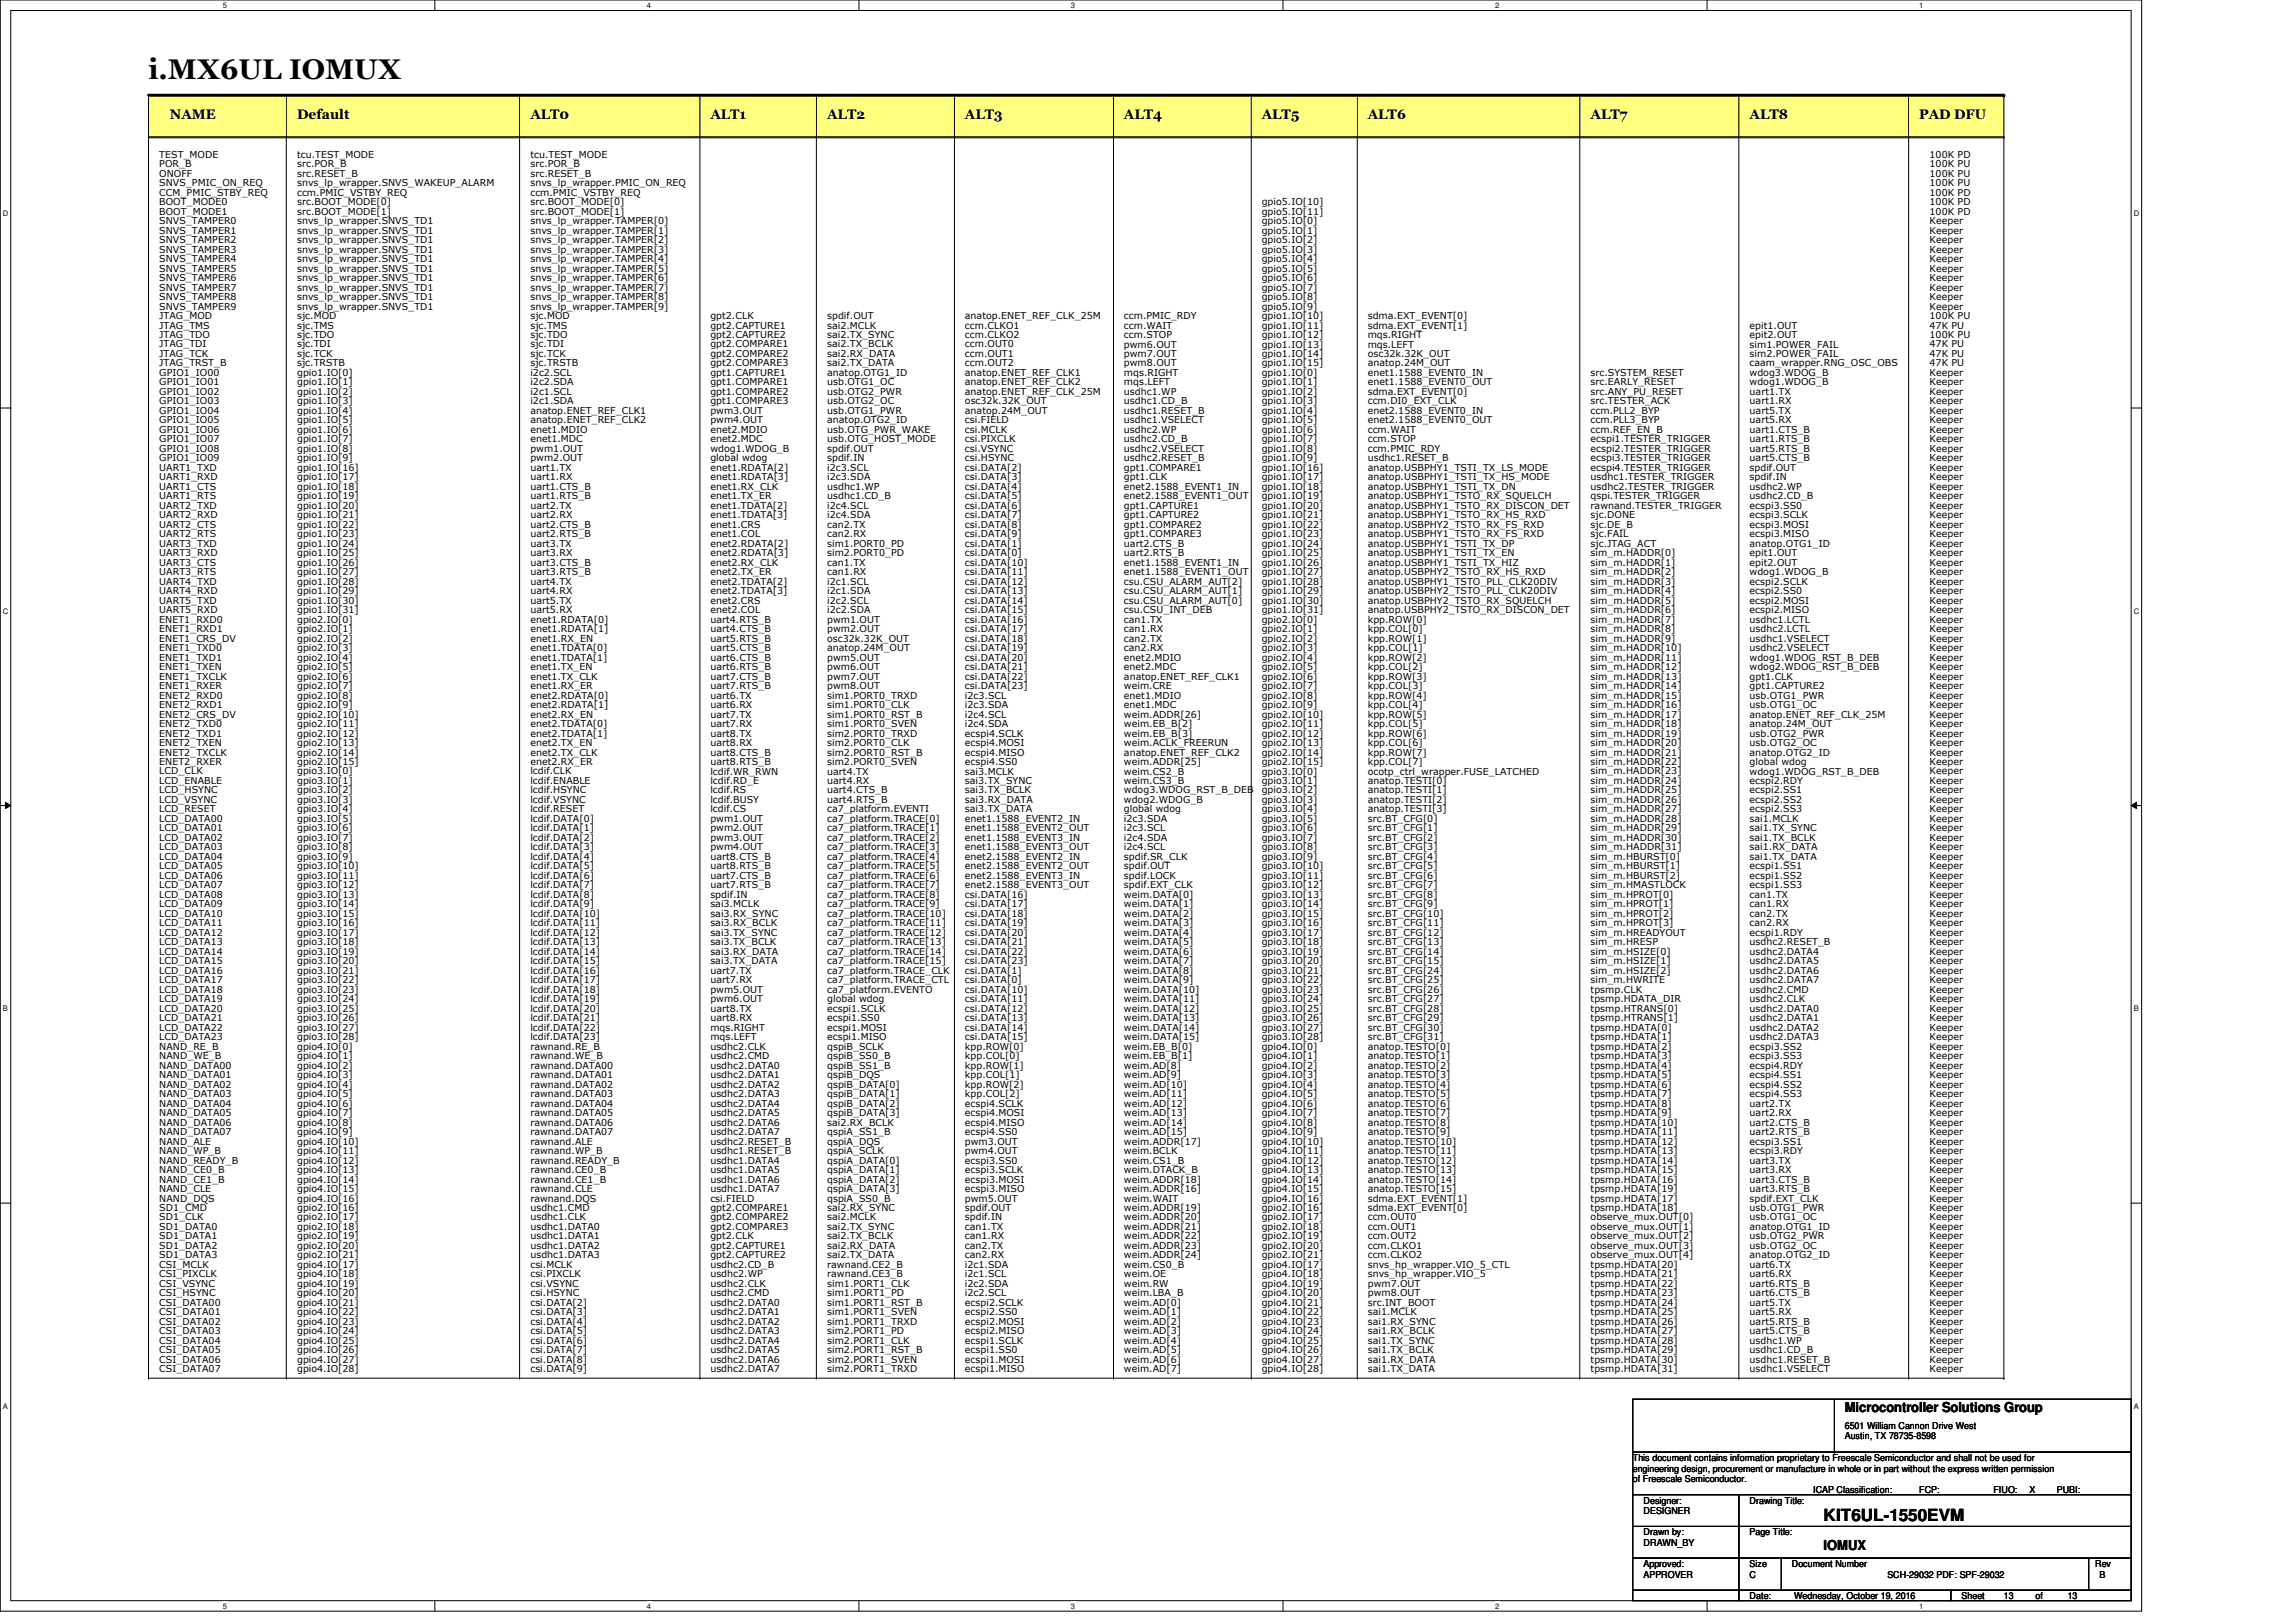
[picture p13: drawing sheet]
<svg xmlns="http://www.w3.org/2000/svg" width="297mm" height="210mm" viewBox="0 0 297 210" stroke-linecap="round" stroke-linejoin="round" font-family="sans-serif">
<defs><g id="words">
<text font-size="3.7" x="19.2" y="10.2">i.MX6UL IOMUX</text>
<text font-size="2.2" x="235.9" y="196.8">KIT6UL-1550EVM</text>
<g font-size="1.8">
<text x="22" y="15.4">NAME</text>
<text x="38.4" y="15.4">Default</text>
<text x="68.6" y="15.4">ALT0</text>
<text x="91.9" y="15.4">ALT1</text>
<text x="107" y="15.4">ALT2</text>
<text x="124.8" y="15.4">ALT3</text>
<text x="145.4" y="15.4">ALT4</text>
<text x="163.2" y="15.4">ALT5</text>
<text x="177" y="15.4">ALT6</text>
<text x="205.8" y="15.4">ALT7</text>
<text x="226.4" y="15.4">ALT8</text>
<text x="248.3" y="15.4">PAD DFU</text>
<text x="238.7" y="182.7">Microcontroller Solutions Group</text>
<text x="235.9" y="200.5">IOMUX</text>
</g>
<g font-size="1.2">
<text x="20.6" y="20.4">TEST_MODE</text>
<text x="20.6" y="21.6">POR_B</text>
<text x="20.6" y="22.9">ONOFF</text>
<text x="38.4" y="20.4">tcu.TEST_MODE</text>
<text x="38.4" y="21.6">src.POR_B</text>
<text x="38.4" y="22.9">src.RESET_B</text>
<text x="68.6" y="20.4">tcu.TEST_MODE</text>
<text x="68.6" y="21.6">src.POR_B</text>
<text x="68.6" y="22.9">src.RESET_B</text>
<text x="249.6" y="20.4">100K PD</text>
<text x="249.6" y="21.6">100K PU</text>
<text x="249.6" y="22.9">100K PU</text>
<text x="20.6" y="24.1">SNVS_PMIC_ON_REQ</text>
<text x="20.6" y="25.3">CCM_PMIC_STBY_REQ</text>
<text x="20.6" y="26.5">BOOT_MODE0</text>
<text x="20.6" y="27.8">BOOT_MODE1</text>
<text x="20.6" y="29">SNVS_TAMPER0</text>
<text x="38.4" y="24.1">snvs_lp_wrapper.SNVS_WAKEUP_ALARM</text>
<text x="38.4" y="25.3">ccm.PMIC_VSTBY_REQ</text>
<text x="38.4" y="26.5">src.BOOT_MODE[0]</text>
<text x="38.4" y="27.8">src.BOOT_MODE[1]</text>
<text x="38.4" y="29">snvs_lp_wrapper.SNVS_TD1</text>
<text x="68.6" y="24.1">snvs_lp_wrapper.PMIC_ON_REQ</text>
<text x="68.6" y="25.3">ccm.PMIC_VSTBY_REQ</text>
<text x="68.6" y="26.5">src.BOOT_MODE[0]</text>
<text x="68.6" y="27.8">src.BOOT_MODE[1]</text>
<text x="68.6" y="29">snvs_lp_wrapper.TAMPER[0]</text>
<text x="163.2" y="26.5">gpio5.IO[10]</text>
<text x="163.2" y="27.8">gpio5.IO[11]</text>
<text x="163.2" y="29">gpio5.IO[0]</text>
<text x="249.6" y="24.1">100K PU</text>
<text x="249.6" y="25.3">100K PD</text>
<text x="249.6" y="26.5">100K PD</text>
<text x="249.6" y="27.8">100K PD</text>
<text x="249.6" y="29">Keeper</text>
<text x="20.6" y="30.2">SNVS_TAMPER1</text>
<text x="20.6" y="31.5">SNVS_TAMPER2</text>
<text x="20.6" y="32.7">SNVS_TAMPER3</text>
<text x="20.6" y="33.9">SNVS_TAMPER4</text>
<text x="20.6" y="35.1">SNVS_TAMPER5</text>
<text x="38.4" y="30.2">snvs_lp_wrapper.SNVS_TD1</text>
<text x="38.4" y="31.5">snvs_lp_wrapper.SNVS_TD1</text>
<text x="38.4" y="32.7">snvs_lp_wrapper.SNVS_TD1</text>
<text x="38.4" y="33.9">snvs_lp_wrapper.SNVS_TD1</text>
<text x="38.4" y="35.1">snvs_lp_wrapper.SNVS_TD1</text>
<text x="68.6" y="30.2">snvs_lp_wrapper.TAMPER[1]</text>
<text x="68.6" y="31.5">snvs_lp_wrapper.TAMPER[2]</text>
<text x="68.6" y="32.7">snvs_lp_wrapper.TAMPER[3]</text>
<text x="68.6" y="33.9">snvs_lp_wrapper.TAMPER[4]</text>
<text x="68.6" y="35.1">snvs_lp_wrapper.TAMPER[5]</text>
<text x="163.2" y="30.2">gpio5.IO[1]</text>
<text x="163.2" y="31.5">gpio5.IO[2]</text>
<text x="163.2" y="32.7">gpio5.IO[3]</text>
<text x="163.2" y="33.9">gpio5.IO[4]</text>
<text x="163.2" y="35.1">gpio5.IO[5]</text>
<text x="249.6" y="30.2">Keeper</text>
<text x="249.6" y="31.5">Keeper</text>
<text x="249.6" y="32.7">Keeper</text>
<text x="249.6" y="33.9">Keeper</text>
<text x="249.6" y="35.1">Keeper</text>
<text x="20.6" y="36.4">SNVS_TAMPER6</text>
<text x="20.6" y="37.6">SNVS_TAMPER7</text>
<text x="20.6" y="38.8">SNVS_TAMPER8</text>
<text x="20.6" y="40">SNVS_TAMPER9</text>
<text x="20.6" y="41.3">JTAG_MOD</text>
<text x="38.4" y="36.4">snvs_lp_wrapper.SNVS_TD1</text>
<text x="38.4" y="37.6">snvs_lp_wrapper.SNVS_TD1</text>
<text x="38.4" y="38.8">snvs_lp_wrapper.SNVS_TD1</text>
<text x="38.4" y="40">snvs_lp_wrapper.SNVS_TD1</text>
<text x="38.4" y="41.3">sjc.MOD</text>
<text x="68.6" y="36.4">snvs_lp_wrapper.TAMPER[6]</text>
<text x="68.6" y="37.6">snvs_lp_wrapper.TAMPER[7]</text>
<text x="68.6" y="38.8">snvs_lp_wrapper.TAMPER[8]</text>
<text x="68.6" y="40">snvs_lp_wrapper.TAMPER[9]</text>
<text x="68.6" y="41.3">sjc.MOD</text>
<text x="91.9" y="41.3">gpt2.CLK</text>
<text x="107" y="41.3">spdif.OUT</text>
<text x="124.8" y="41.3">anatop.ENET_REF_CLK_25M</text>
<text x="145.4" y="41.3">ccm.PMIC_RDY</text>
<text x="163.2" y="36.4">gpio5.IO[6]</text>
<text x="163.2" y="37.6">gpio5.IO[7]</text>
<text x="163.2" y="38.8">gpio5.IO[8]</text>
<text x="163.2" y="40">gpio5.IO[9]</text>
<text x="163.2" y="41.3">gpio1.IO[10]</text>
<text x="176.9" y="41.3">sdma.EXT_EVENT[0]</text>
<text x="249.6" y="36.4">Keeper</text>
<text x="249.6" y="37.6">Keeper</text>
<text x="249.6" y="38.8">Keeper</text>
<text x="249.6" y="40">Keeper</text>
<text x="249.6" y="41.3">100K PU</text>
<text x="20.6" y="42.5">JTAG_TMS</text>
<text x="20.6" y="43.7">JTAG_TDO</text>
<text x="20.6" y="45">JTAG_TDI</text>
<text x="20.6" y="46.2">JTAG_TCK</text>
<text x="20.6" y="47.4">JTAG_TRST_B</text>
<text x="38.4" y="42.5">sjc.TMS</text>
<text x="38.4" y="43.7">sjc.TDO</text>
<text x="38.4" y="45">sjc.TDI</text>
<text x="38.4" y="46.2">sjc.TCK</text>
<text x="38.4" y="47.4">sjc.TRSTB</text>
<text x="68.6" y="42.5">sjc.TMS</text>
<text x="68.6" y="43.7">sjc.TDO</text>
<text x="68.6" y="45">sjc.TDI</text>
<text x="68.6" y="46.2">sjc.TCK</text>
<text x="68.6" y="47.4">sjc.TRSTB</text>
<text x="91.9" y="42.5">gpt2.CAPTURE1</text>
<text x="91.9" y="43.7">gpt2.CAPTURE2</text>
<text x="91.9" y="45">gpt2.COMPARE1</text>
<text x="91.9" y="46.2">gpt2.COMPARE2</text>
<text x="91.9" y="47.4">gpt2.COMPARE3</text>
<text x="107" y="42.5">sai2.MCLK</text>
<text x="107" y="43.7">sai2.TX_SYNC</text>
<text x="107" y="45">sai2.TX_BCLK</text>
<text x="107" y="46.2">sai2.RX_DATA</text>
<text x="107" y="47.4">sai2.TX_DATA</text>
<text x="124.8" y="42.5">ccm.CLKO1</text>
<text x="124.8" y="43.7">ccm.CLKO2</text>
<text x="124.8" y="45">ccm.OUT0</text>
<text x="124.8" y="46.2">ccm.OUT1</text>
<text x="124.8" y="47.4">ccm.OUT2</text>
<text x="145.4" y="42.5">ccm.WAIT</text>
<text x="145.4" y="43.7">ccm.STOP</text>
<text x="145.4" y="45">pwm6.OUT</text>
<text x="145.4" y="46.2">pwm7.OUT</text>
<text x="145.4" y="47.4">pwm8.OUT</text>
<text x="163.2" y="42.5">gpio1.IO[11]</text>
<text x="163.2" y="43.7">gpio1.IO[12]</text>
<text x="163.2" y="45">gpio1.IO[13]</text>
<text x="163.2" y="46.2">gpio1.IO[14]</text>
<text x="163.2" y="47.4">gpio1.IO[15]</text>
<text x="176.9" y="42.5">sdma.EXT_EVENT[1]</text>
<text x="176.9" y="43.7">mqs.RIGHT</text>
<text x="176.9" y="45">mqs.LEFT</text>
<text x="176.9" y="46.2">osc32k.32K_OUT</text>
<text x="176.9" y="47.4">anatop.24M_OUT</text>
<text x="226.4" y="42.5">epit1.OUT</text>
<text x="226.4" y="43.7">epit2.OUT</text>
<text x="226.4" y="45">sim1.POWER_FAIL</text>
<text x="226.4" y="46.2">sim2.POWER_FAIL</text>
<text x="226.4" y="47.4">caam_wrapper.RNG_OSC_OBS</text>
<text x="249.6" y="42.5">47K PU</text>
<text x="249.6" y="43.7">100K PU</text>
<text x="249.6" y="45">47K PU</text>
<text x="249.6" y="46.2">47K PU</text>
<text x="249.6" y="47.4">47K PU</text>
<text x="20.6" y="48.6">GPIO1_IO00</text>
<text x="20.6" y="49.9">GPIO1_IO01</text>
<text x="20.6" y="51.1">GPIO1_IO02</text>
<text x="20.6" y="52.3">GPIO1_IO03</text>
<text x="20.6" y="53.6">GPIO1_IO04</text>
<text x="38.4" y="48.6">gpio1.IO[0]</text>
<text x="38.4" y="49.9">gpio1.IO[1]</text>
<text x="38.4" y="51.1">gpio1.IO[2]</text>
<text x="38.4" y="52.3">gpio1.IO[3]</text>
<text x="38.4" y="53.6">gpio1.IO[4]</text>
<text x="68.6" y="48.6">i2c2.SCL</text>
<text x="68.6" y="49.9">i2c2.SDA</text>
<text x="68.6" y="51.1">i2c1.SCL</text>
<text x="68.6" y="52.3">i2c1.SDA</text>
<text x="68.6" y="53.6">anatop.ENET_REF_CLK1</text>
<text x="91.9" y="48.6">gpt1.CAPTURE1</text>
<text x="91.9" y="49.9">gpt1.COMPARE1</text>
<text x="91.9" y="51.1">gpt1.COMPARE2</text>
<text x="91.9" y="52.3">gpt1.COMPARE3</text>
<text x="91.9" y="53.6">pwm3.OUT</text>
<text x="107" y="48.6">anatop.OTG1_ID</text>
<text x="107" y="49.9">usb.OTG1_OC</text>
<text x="107" y="51.1">usb.OTG2_PWR</text>
<text x="107" y="52.3">usb.OTG2_OC</text>
<text x="107" y="53.6">usb.OTG1_PWR</text>
<text x="124.8" y="48.6">anatop.ENET_REF_CLK1</text>
<text x="124.8" y="49.9">anatop.ENET_REF_CLK2</text>
<text x="124.8" y="51.1">anatop.ENET_REF_CLK_25M</text>
<text x="124.8" y="52.3">osc32k.32K_OUT</text>
<text x="124.8" y="53.6">anatop.24M_OUT</text>
<text x="145.4" y="48.6">mqs.RIGHT</text>
<text x="145.4" y="49.9">mqs.LEFT</text>
<text x="145.4" y="51.1">usdhc1.WP</text>
<text x="145.4" y="52.3">usdhc1.CD_B</text>
<text x="145.4" y="53.6">usdhc1.RESET_B</text>
<text x="163.2" y="48.6">gpio1.IO[0]</text>
<text x="163.2" y="49.9">gpio1.IO[1]</text>
<text x="163.2" y="51.1">gpio1.IO[2]</text>
<text x="163.2" y="52.3">gpio1.IO[3]</text>
<text x="163.2" y="53.6">gpio1.IO[4]</text>
<text x="176.9" y="48.6">enet1.1588_EVENT0_IN</text>
<text x="176.9" y="49.9">enet1.1588_EVENT0_OUT</text>
<text x="176.9" y="51.1">sdma.EXT_EVENT[0]</text>
<text x="176.9" y="52.3">ccm.DI0_EXT_CLK</text>
<text x="176.9" y="53.6">enet2.1588_EVENT0_IN</text>
<text x="205.8" y="48.6">src.SYSTEM_RESET</text>
<text x="205.8" y="49.9">src.EARLY_RESET</text>
<text x="205.8" y="51.1">src.ANY_PU_RESET</text>
<text x="205.8" y="52.3">src.TESTER_ACK</text>
<text x="205.8" y="53.6">ccm.PLL2_BYP</text>
<text x="226.4" y="48.6">wdog3.WDOG_B</text>
<text x="226.4" y="49.9">wdog1.WDOG_B</text>
<text x="226.4" y="51.1">uart1.TX</text>
<text x="226.4" y="52.3">uart1.RX</text>
<text x="226.4" y="53.6">uart5.TX</text>
<text x="249.6" y="48.6">Keeper</text>
<text x="249.6" y="49.9">Keeper</text>
<text x="249.6" y="51.1">Keeper</text>
<text x="249.6" y="52.3">Keeper</text>
<text x="249.6" y="53.6">Keeper</text>
<text x="20.6" y="54.8">GPIO1_IO05</text>
<text x="20.6" y="56">GPIO1_IO06</text>
<text x="20.6" y="57.2">GPIO1_IO07</text>
<text x="20.6" y="58.5">GPIO1_IO08</text>
<text x="20.6" y="59.7">GPIO1_IO09</text>
<text x="38.4" y="54.8">gpio1.IO[5]</text>
<text x="38.4" y="56">gpio1.IO[6]</text>
<text x="38.4" y="57.2">gpio1.IO[7]</text>
<text x="38.4" y="58.5">gpio1.IO[8]</text>
<text x="38.4" y="59.7">gpio1.IO[9]</text>
<text x="68.6" y="54.8">anatop.ENET_REF_CLK2</text>
<text x="68.6" y="56">enet1.MDIO</text>
<text x="68.6" y="57.2">enet1.MDC</text>
<text x="68.6" y="58.5">pwm1.OUT</text>
<text x="68.6" y="59.7">pwm2.OUT</text>
<text x="91.9" y="54.8">pwm4.OUT</text>
<text x="91.9" y="56">enet2.MDIO</text>
<text x="91.9" y="57.2">enet2.MDC</text>
<text x="91.9" y="58.5">wdog1.WDOG_B</text>
<text x="91.9" y="59.7">global wdog</text>
<text x="107" y="54.8">anatop.OTG2_ID</text>
<text x="107" y="56">usb.OTG_PWR_WAKE</text>
<text x="107" y="57.2">usb.OTG_HOST_MODE</text>
<text x="107" y="58.5">spdif.OUT</text>
<text x="107" y="59.7">spdif.IN</text>
<text x="124.8" y="54.8">csi.FIELD</text>
<text x="124.8" y="56">csi.MCLK</text>
<text x="124.8" y="57.2">csi.PIXCLK</text>
<text x="124.8" y="58.5">csi.VSYNC</text>
<text x="124.8" y="59.7">csi.HSYNC</text>
<text x="145.4" y="54.8">usdhc1.VSELECT</text>
<text x="145.4" y="56">usdhc2.WP</text>
<text x="145.4" y="57.2">usdhc2.CD_B</text>
<text x="145.4" y="58.5">usdhc2.VSELECT</text>
<text x="145.4" y="59.7">usdhc2.RESET_B</text>
<text x="163.2" y="54.8">gpio1.IO[5]</text>
<text x="163.2" y="56">gpio1.IO[6]</text>
<text x="163.2" y="57.2">gpio1.IO[7]</text>
<text x="163.2" y="58.5">gpio1.IO[8]</text>
<text x="163.2" y="59.7">gpio1.IO[9]</text>
<text x="176.9" y="54.8">enet2.1588_EVENT0_OUT</text>
<text x="176.9" y="56">ccm.WAIT</text>
<text x="176.9" y="57.2">ccm.STOP</text>
<text x="176.9" y="58.5">ccm.PMIC_RDY</text>
<text x="176.9" y="59.7">usdhc1.RESET_B</text>
<text x="205.8" y="54.8">ccm.PLL3_BYP</text>
<text x="205.8" y="56">ccm.REF_EN_B</text>
<text x="205.8" y="57.2">ecspi1.TESTER_TRIGGER</text>
<text x="205.8" y="58.5">ecspi2.TESTER_TRIGGER</text>
<text x="205.8" y="59.7">ecspi3.TESTER_TRIGGER</text>
<text x="226.4" y="54.8">uart5.RX</text>
<text x="226.4" y="56">uart1.CTS_B</text>
<text x="226.4" y="57.2">uart1.RTS_B</text>
<text x="226.4" y="58.5">uart5.RTS_B</text>
<text x="226.4" y="59.7">uart5.CTS_B</text>
<text x="249.6" y="54.8">Keeper</text>
<text x="249.6" y="56">Keeper</text>
<text x="249.6" y="57.2">Keeper</text>
<text x="249.6" y="58.5">Keeper</text>
<text x="249.6" y="59.7">Keeper</text>
<text x="20.6" y="60.9">UART1_TXD</text>
<text x="20.6" y="62.1">UART1_RXD</text>
<text x="20.6" y="63.4">UART1_CTS</text>
<text x="20.6" y="64.6">UART1_RTS</text>
<text x="20.6" y="65.8">UART2_TXD</text>
<text x="38.4" y="60.9">gpio1.IO[16]</text>
<text x="38.4" y="62.1">gpio1.IO[17]</text>
<text x="38.4" y="63.4">gpio1.IO[18]</text>
<text x="38.4" y="64.6">gpio1.IO[19]</text>
<text x="38.4" y="65.8">gpio1.IO[20]</text>
<text x="68.6" y="60.9">uart1.TX</text>
<text x="68.6" y="62.1">uart1.RX</text>
<text x="68.6" y="63.4">uart1.CTS_B</text>
<text x="68.6" y="64.6">uart1.RTS_B</text>
<text x="68.6" y="65.8">uart2.TX</text>
<text x="91.9" y="60.9">enet1.RDATA[2]</text>
<text x="91.9" y="62.1">enet1.RDATA[3]</text>
<text x="91.9" y="63.4">enet1.RX_CLK</text>
<text x="91.9" y="64.6">enet1.TX_ER</text>
<text x="91.9" y="65.8">enet1.TDATA[2]</text>
<text x="107" y="60.9">i2c3.SCL</text>
<text x="107" y="62.1">i2c3.SDA</text>
<text x="107" y="63.4">usdhc1.WP</text>
<text x="107" y="64.6">usdhc1.CD_B</text>
<text x="107" y="65.8">i2c4.SCL</text>
<text x="124.8" y="60.9">csi.DATA[2]</text>
<text x="124.8" y="62.1">csi.DATA[3]</text>
<text x="124.8" y="63.4">csi.DATA[4]</text>
<text x="124.8" y="64.6">csi.DATA[5]</text>
<text x="124.8" y="65.8">csi.DATA[6]</text>
<text x="145.4" y="60.9">gpt1.COMPARE1</text>
<text x="145.4" y="62.1">gpt1.CLK</text>
<text x="145.4" y="63.4">enet2.1588_EVENT1_IN</text>
<text x="145.4" y="64.6">enet2.1588_EVENT1_OUT</text>
<text x="145.4" y="65.8">gpt1.CAPTURE1</text>
<text x="163.2" y="60.9">gpio1.IO[16]</text>
<text x="163.2" y="62.1">gpio1.IO[17]</text>
<text x="163.2" y="63.4">gpio1.IO[18]</text>
<text x="163.2" y="64.6">gpio1.IO[19]</text>
<text x="163.2" y="65.8">gpio1.IO[20]</text>
<text x="176.9" y="60.9">anatop.USBPHY1_TSTI_TX_LS_MODE</text>
<text x="176.9" y="62.1">anatop.USBPHY1_TSTI_TX_HS_MODE</text>
<text x="176.9" y="63.4">anatop.USBPHY1_TSTI_TX_DN</text>
<text x="176.9" y="64.6">anatop.USBPHY1_TSTO_RX_SQUELCH</text>
<text x="176.9" y="65.8">anatop.USBPHY1_TSTO_RX_DISCON_DET</text>
<text x="205.8" y="60.9">ecspi4.TESTER_TRIGGER</text>
<text x="205.8" y="62.1">usdhc1.TESTER_TRIGGER</text>
<text x="205.8" y="63.4">usdhc2.TESTER_TRIGGER</text>
<text x="205.8" y="64.6">qspi.TESTER_TRIGGER</text>
<text x="205.8" y="65.8">rawnand.TESTER_TRIGGER</text>
<text x="226.4" y="60.9">spdif.OUT</text>
<text x="226.4" y="62.1">spdif.IN</text>
<text x="226.4" y="63.4">usdhc2.WP</text>
<text x="226.4" y="64.6">usdhc2.CD_B</text>
<text x="226.4" y="65.8">ecspi3.SS0</text>
<text x="249.6" y="60.9">Keeper</text>
<text x="249.6" y="62.1">Keeper</text>
<text x="249.6" y="63.4">Keeper</text>
<text x="249.6" y="64.6">Keeper</text>
<text x="249.6" y="65.8">Keeper</text>
<text x="20.6" y="67.1">UART2_RXD</text>
<text x="20.6" y="68.3">UART2_CTS</text>
<text x="20.6" y="69.5">UART2_RTS</text>
<text x="20.6" y="70.7">UART3_TXD</text>
<text x="20.6" y="72">UART3_RXD</text>
<text x="38.4" y="67.1">gpio1.IO[21]</text>
<text x="38.4" y="68.3">gpio1.IO[22]</text>
<text x="38.4" y="69.5">gpio1.IO[23]</text>
<text x="38.4" y="70.7">gpio1.IO[24]</text>
<text x="38.4" y="72">gpio1.IO[25]</text>
<text x="68.6" y="67.1">uart2.RX</text>
<text x="68.6" y="68.3">uart2.CTS_B</text>
<text x="68.6" y="69.5">uart2.RTS_B</text>
<text x="68.6" y="70.7">uart3.TX</text>
<text x="68.6" y="72">uart3.RX</text>
<text x="91.9" y="67.1">enet1.TDATA[3]</text>
<text x="91.9" y="68.3">enet1.CRS</text>
<text x="91.9" y="69.5">enet1.COL</text>
<text x="91.9" y="70.7">enet2.RDATA[2]</text>
<text x="91.9" y="72">enet2.RDATA[3]</text>
<text x="107" y="67.1">i2c4.SDA</text>
<text x="107" y="68.3">can2.TX</text>
<text x="107" y="69.5">can2.RX</text>
<text x="107" y="70.7">sim1.PORT0_PD</text>
<text x="107" y="72">sim2.PORT0_PD</text>
<text x="124.8" y="67.1">csi.DATA[7]</text>
<text x="124.8" y="68.3">csi.DATA[8]</text>
<text x="124.8" y="69.5">csi.DATA[9]</text>
<text x="124.8" y="70.7">csi.DATA[1]</text>
<text x="124.8" y="72">csi.DATA[0]</text>
<text x="145.4" y="67.1">gpt1.CAPTURE2</text>
<text x="145.4" y="68.3">gpt1.COMPARE2</text>
<text x="145.4" y="69.5">gpt1.COMPARE3</text>
<text x="145.4" y="70.7">uart2.CTS_B</text>
<text x="145.4" y="72">uart2.RTS_B</text>
<text x="163.2" y="67.1">gpio1.IO[21]</text>
<text x="163.2" y="68.3">gpio1.IO[22]</text>
<text x="163.2" y="69.5">gpio1.IO[23]</text>
<text x="163.2" y="70.7">gpio1.IO[24]</text>
<text x="163.2" y="72">gpio1.IO[25]</text>
<text x="176.9" y="67.1">anatop.USBPHY1_TSTO_RX_HS_RXD</text>
<text x="176.9" y="68.3">anatop.USBPHY2_TSTO_RX_FS_RXD</text>
<text x="176.9" y="69.5">anatop.USBPHY1_TSTO_RX_FS_RXD</text>
<text x="176.9" y="70.7">anatop.USBPHY1_TSTI_TX_DP</text>
<text x="176.9" y="72">anatop.USBPHY1_TSTI_TX_EN</text>
<text x="205.8" y="67.1">sjc.DONE</text>
<text x="205.8" y="68.3">sjc.DE_B</text>
<text x="205.8" y="69.5">sjc.FAIL</text>
<text x="205.8" y="70.7">sjc.JTAG_ACT</text>
<text x="205.8" y="72">sim_m.HADDR[0]</text>
<text x="226.4" y="67.1">ecspi3.SCLK</text>
<text x="226.4" y="68.3">ecspi3.MOSI</text>
<text x="226.4" y="69.5">ecspi3.MISO</text>
<text x="226.4" y="70.7">anatop.OTG1_ID</text>
<text x="226.4" y="72">epit1.OUT</text>
<text x="249.6" y="67.1">Keeper</text>
<text x="249.6" y="68.3">Keeper</text>
<text x="249.6" y="69.5">Keeper</text>
<text x="249.6" y="70.7">Keeper</text>
<text x="249.6" y="72">Keeper</text>
<text x="20.6" y="73.2">UART3_CTS</text>
<text x="20.6" y="74.4">UART3_RTS</text>
<text x="20.6" y="75.6">UART4_TXD</text>
<text x="20.6" y="76.9">UART4_RXD</text>
<text x="38.4" y="73.2">gpio1.IO[26]</text>
<text x="38.4" y="74.4">gpio1.IO[27]</text>
<text x="38.4" y="75.6">gpio1.IO[28]</text>
<text x="38.4" y="76.9">gpio1.IO[29]</text>
<text x="68.6" y="73.2">uart3.CTS_B</text>
<text x="68.6" y="74.4">uart3.RTS_B</text>
<text x="68.6" y="75.6">uart4.TX</text>
<text x="68.6" y="76.9">uart4.RX</text>
<text x="91.9" y="73.2">enet2.RX_CLK</text>
<text x="91.9" y="74.4">enet2.TX_ER</text>
<text x="91.9" y="75.6">enet2.TDATA[2]</text>
<text x="91.9" y="76.9">enet2.TDATA[3]</text>
<text x="107" y="73.2">can1.TX</text>
<text x="107" y="74.4">can1.RX</text>
<text x="107" y="75.7">i2c1.SCL</text>
<text x="107" y="76.9">i2c1.SDA</text>
<text x="124.8" y="73.2">csi.DATA[10]</text>
<text x="124.8" y="74.4">csi.DATA[11]</text>
<text x="124.8" y="75.7">csi.DATA[12]</text>
<text x="124.8" y="76.9">csi.DATA[13]</text>
<text x="145.4" y="73.2">enet1.1588_EVENT1_IN</text>
<text x="145.4" y="74.4">enet1.1588_EVENT1_OUT</text>
<text x="145.4" y="75.7">csu.CSU_ALARM_AUT[2]</text>
<text x="145.4" y="76.9">csu.CSU_ALARM_AUT[1]</text>
<text x="163.2" y="73.2">gpio1.IO[26]</text>
<text x="163.2" y="74.4">gpio1.IO[27]</text>
<text x="163.2" y="75.7">gpio1.IO[28]</text>
<text x="163.2" y="76.9">gpio1.IO[29]</text>
<text x="176.9" y="73.2">anatop.USBPHY1_TSTI_TX_HIZ</text>
<text x="176.9" y="74.4">anatop.USBPHY2_TSTO_RX_HS_RXD</text>
<text x="176.9" y="75.7">anatop.USBPHY1_TSTO_PLL_CLK20DIV</text>
<text x="176.9" y="76.9">anatop.USBPHY2_TSTO_PLL_CLK20DIV</text>
<text x="205.8" y="73.2">sim_m.HADDR[1]</text>
<text x="205.8" y="74.4">sim_m.HADDR[2]</text>
<text x="205.8" y="75.6">sim_m.HADDR[3]</text>
<text x="205.8" y="76.9">sim_m.HADDR[4]</text>
<text x="226.4" y="73.2">epit2.OUT</text>
<text x="226.4" y="74.4">wdog1.WDOG_B</text>
<text x="226.4" y="75.7">ecspi2.SCLK</text>
<text x="226.4" y="76.9">ecspi2.SS0</text>
<text x="249.6" y="73.2">Keeper</text>
<text x="249.6" y="74.4">Keeper</text>
<text x="249.6" y="75.6">Keeper</text>
<text x="249.6" y="76.9">Keeper</text>
<text x="20.6" y="78.1">UART5_TXD</text>
<text x="20.6" y="79.3">UART5_RXD</text>
<text x="20.6" y="80.6">ENET1_RXD0</text>
<text x="20.6" y="81.8">ENET1_RXD1</text>
<text x="20.6" y="83">ENET1_CRS_DV</text>
<text x="38.4" y="78.1">gpio1.IO[30]</text>
<text x="38.4" y="79.3">gpio1.IO[31]</text>
<text x="38.4" y="80.6">gpio2.IO[0]</text>
<text x="38.4" y="81.8">gpio2.IO[1]</text>
<text x="38.4" y="83">gpio2.IO[2]</text>
<text x="68.6" y="78.1">uart5.TX</text>
<text x="68.6" y="79.3">uart5.RX</text>
<text x="68.6" y="80.6">enet1.RDATA[0]</text>
<text x="68.6" y="81.8">enet1.RDATA[1]</text>
<text x="68.6" y="83">enet1.RX_EN</text>
<text x="91.9" y="78.1">enet2.CRS</text>
<text x="91.9" y="79.3">enet2.COL</text>
<text x="91.9" y="80.6">uart4.RTS_B</text>
<text x="91.9" y="81.8">uart4.CTS_B</text>
<text x="91.9" y="83">uart5.RTS_B</text>
<text x="107" y="78.1">i2c2.SCL</text>
<text x="107" y="79.3">i2c2.SDA</text>
<text x="107" y="80.6">pwm1.OUT</text>
<text x="107" y="81.8">pwm2.OUT</text>
<text x="107" y="83">osc32k.32K_OUT</text>
<text x="124.8" y="78.1">csi.DATA[14]</text>
<text x="124.8" y="79.3">csi.DATA[15]</text>
<text x="124.8" y="80.6">csi.DATA[16]</text>
<text x="124.8" y="81.8">csi.DATA[17]</text>
<text x="124.8" y="83">csi.DATA[18]</text>
<text x="145.4" y="78.1">csu.CSU_ALARM_AUT[0]</text>
<text x="145.4" y="79.3">csu.CSU_INT_DEB</text>
<text x="145.4" y="80.6">can1.TX</text>
<text x="145.4" y="81.8">can1.RX</text>
<text x="145.4" y="83">can2.TX</text>
<text x="163.2" y="78.1">gpio1.IO[30]</text>
<text x="163.2" y="79.3">gpio1.IO[31]</text>
<text x="163.2" y="80.6">gpio2.IO[0]</text>
<text x="163.2" y="81.8">gpio2.IO[1]</text>
<text x="163.2" y="83">gpio2.IO[2]</text>
<text x="176.9" y="78.1">anatop.USBPHY2_TSTO_RX_SQUELCH</text>
<text x="176.9" y="79.3">anatop.USBPHY2_TSTO_RX_DISCON_DET</text>
<text x="176.9" y="80.6">kpp.ROW[0]</text>
<text x="176.9" y="81.8">kpp.COL[0]</text>
<text x="176.9" y="83">kpp.ROW[1]</text>
<text x="205.8" y="78.1">sim_m.HADDR[5]</text>
<text x="205.8" y="79.3">sim_m.HADDR[6]</text>
<text x="205.8" y="80.6">sim_m.HADDR[7]</text>
<text x="205.8" y="81.8">sim_m.HADDR[8]</text>
<text x="205.8" y="83">sim_m.HADDR[9]</text>
<text x="226.4" y="78.1">ecspi2.MOSI</text>
<text x="226.4" y="79.3">ecspi2.MISO</text>
<text x="226.4" y="80.6">usdhc1.LCTL</text>
<text x="226.4" y="81.8">usdhc2.LCTL</text>
<text x="226.4" y="83">usdhc1.VSELECT</text>
<text x="249.6" y="78.1">Keeper</text>
<text x="249.6" y="79.3">Keeper</text>
<text x="249.6" y="80.6">Keeper</text>
<text x="249.6" y="81.8">Keeper</text>
<text x="249.6" y="83">Keeper</text>
<text x="20.6" y="84.2">ENET1_TXD0</text>
<text x="20.6" y="85.5">ENET1_TXD1</text>
<text x="20.6" y="86.7">ENET1_TXEN</text>
<text x="20.6" y="87.9">ENET1_TXCLK</text>
<text x="20.6" y="89.2">ENET1_RXER</text>
<text x="38.4" y="84.2">gpio2.IO[3]</text>
<text x="38.4" y="85.5">gpio2.IO[4]</text>
<text x="38.4" y="86.7">gpio2.IO[5]</text>
<text x="38.4" y="87.9">gpio2.IO[6]</text>
<text x="38.4" y="89.2">gpio2.IO[7]</text>
<text x="68.6" y="84.2">enet1.TDATA[0]</text>
<text x="68.6" y="85.5">enet1.TDATA[1]</text>
<text x="68.6" y="86.7">enet1.TX_EN</text>
<text x="68.6" y="87.9">enet1.TX_CLK</text>
<text x="68.6" y="89.2">enet1.RX_ER</text>
<text x="91.9" y="84.2">uart5.CTS_B</text>
<text x="91.9" y="85.5">uart6.CTS_B</text>
<text x="91.9" y="86.7">uart6.RTS_B</text>
<text x="91.9" y="87.9">uart7.CTS_B</text>
<text x="91.9" y="89.2">uart7.RTS_B</text>
<text x="107" y="84.2">anatop.24M_OUT</text>
<text x="107" y="85.5">pwm5.OUT</text>
<text x="107" y="86.7">pwm6.OUT</text>
<text x="107" y="87.9">pwm7.OUT</text>
<text x="107" y="89.2">pwm8.OUT</text>
<text x="124.8" y="84.2">csi.DATA[19]</text>
<text x="124.8" y="85.5">csi.DATA[20]</text>
<text x="124.8" y="86.7">csi.DATA[21]</text>
<text x="124.8" y="87.9">csi.DATA[22]</text>
<text x="124.8" y="89.2">csi.DATA[23]</text>
<text x="145.4" y="84.2">can2.RX</text>
<text x="145.4" y="85.5">enet2.MDIO</text>
<text x="145.4" y="86.7">enet2.MDC</text>
<text x="145.4" y="87.9">anatop.ENET_REF_CLK1</text>
<text x="145.4" y="89.2">weim.CRE</text>
<text x="163.2" y="84.2">gpio2.IO[3]</text>
<text x="163.2" y="85.5">gpio2.IO[4]</text>
<text x="163.2" y="86.7">gpio2.IO[5]</text>
<text x="163.2" y="87.9">gpio2.IO[6]</text>
<text x="163.2" y="89.2">gpio2.IO[7]</text>
<text x="176.9" y="84.2">kpp.COL[1]</text>
<text x="176.9" y="85.5">kpp.ROW[2]</text>
<text x="176.9" y="86.7">kpp.COL[2]</text>
<text x="176.9" y="87.9">kpp.ROW[3]</text>
<text x="176.9" y="89.2">kpp.COL[3]</text>
<text x="205.8" y="84.2">sim_m.HADDR[10]</text>
<text x="205.8" y="85.5">sim_m.HADDR[11]</text>
<text x="205.8" y="86.7">sim_m.HADDR[12]</text>
<text x="205.8" y="87.9">sim_m.HADDR[13]</text>
<text x="205.8" y="89.2">sim_m.HADDR[14]</text>
<text x="226.4" y="84.2">usdhc2.VSELECT</text>
<text x="226.4" y="85.5">wdog1.WDOG_RST_B_DEB</text>
<text x="226.4" y="86.7">wdog2.WDOG_RST_B_DEB</text>
<text x="226.4" y="87.9">gpt1.CLK</text>
<text x="226.4" y="89.2">gpt1.CAPTURE2</text>
<text x="249.6" y="84.2">Keeper</text>
<text x="249.6" y="85.5">Keeper</text>
<text x="249.6" y="86.7">Keeper</text>
<text x="249.6" y="87.9">Keeper</text>
<text x="249.6" y="89.2">Keeper</text>
<text x="20.6" y="90.4">ENET2_RXD0</text>
<text x="20.6" y="91.6">ENET2_RXD1</text>
<text x="20.6" y="92.8">ENET2_CRS_DV</text>
<text x="20.6" y="94.1">ENET2_TXD0</text>
<text x="20.6" y="95.3">ENET2_TXD1</text>
<text x="38.4" y="90.4">gpio2.IO[8]</text>
<text x="38.4" y="91.6">gpio2.IO[9]</text>
<text x="38.4" y="92.8">gpio2.IO[10]</text>
<text x="38.4" y="94.1">gpio2.IO[11]</text>
<text x="38.4" y="95.3">gpio2.IO[12]</text>
<text x="68.6" y="90.4">enet2.RDATA[0]</text>
<text x="68.6" y="91.6">enet2.RDATA[1]</text>
<text x="68.6" y="92.8">enet2.RX_EN</text>
<text x="68.6" y="94.1">enet2.TDATA[0]</text>
<text x="68.6" y="95.3">enet2.TDATA[1]</text>
<text x="91.9" y="90.4">uart6.TX</text>
<text x="91.9" y="91.6">uart6.RX</text>
<text x="91.9" y="92.8">uart7.TX</text>
<text x="91.9" y="94.1">uart7.RX</text>
<text x="91.9" y="95.3">uart8.TX</text>
<text x="107" y="90.4">sim1.PORT0_TRXD</text>
<text x="107" y="91.6">sim1.PORT0_CLK</text>
<text x="107" y="92.8">sim1.PORT0_RST_B</text>
<text x="107" y="94.1">sim1.PORT0_SVEN</text>
<text x="107" y="95.3">sim2.PORT0_TRXD</text>
<text x="124.8" y="90.4">i2c3.SCL</text>
<text x="124.8" y="91.6">i2c3.SDA</text>
<text x="124.8" y="92.8">i2c4.SCL</text>
<text x="124.8" y="94.1">i2c4.SDA</text>
<text x="124.8" y="95.3">ecspi4.SCLK</text>
<text x="145.4" y="90.4">enet1.MDIO</text>
<text x="145.4" y="91.6">enet1.MDC</text>
<text x="145.4" y="92.8">weim.ADDR[26]</text>
<text x="145.4" y="94.1">weim.EB_B[2]</text>
<text x="145.4" y="95.3">weim.EB_B[3]</text>
<text x="163.2" y="90.4">gpio2.IO[8]</text>
<text x="163.2" y="91.6">gpio2.IO[9]</text>
<text x="163.2" y="92.8">gpio2.IO[10]</text>
<text x="163.2" y="94.1">gpio2.IO[11]</text>
<text x="163.2" y="95.3">gpio2.IO[12]</text>
<text x="176.9" y="90.4">kpp.ROW[4]</text>
<text x="176.9" y="91.6">kpp.COL[4]</text>
<text x="176.9" y="92.8">kpp.ROW[5]</text>
<text x="176.9" y="94.1">kpp.COL[5]</text>
<text x="176.9" y="95.3">kpp.ROW[6]</text>
<text x="205.8" y="90.4">sim_m.HADDR[15]</text>
<text x="205.8" y="91.6">sim_m.HADDR[16]</text>
<text x="205.8" y="92.8">sim_m.HADDR[17]</text>
<text x="205.8" y="94.1">sim_m.HADDR[18]</text>
<text x="205.8" y="95.3">sim_m.HADDR[19]</text>
<text x="226.4" y="90.4">usb.OTG1_PWR</text>
<text x="226.4" y="91.6">usb.OTG1_OC</text>
<text x="226.4" y="92.8">anatop.ENET_REF_CLK_25M</text>
<text x="226.4" y="94.1">anatop.24M_OUT</text>
<text x="226.4" y="95.3">usb.OTG2_PWR</text>
<text x="249.6" y="90.4">Keeper</text>
<text x="249.6" y="91.6">Keeper</text>
<text x="249.6" y="92.8">Keeper</text>
<text x="249.6" y="94.1">Keeper</text>
<text x="249.6" y="95.3">Keeper</text>
<text x="20.6" y="96.5">ENET2_TXEN</text>
<text x="20.6" y="97.7">ENET2_TXCLK</text>
<text x="20.6" y="99">ENET2_RXER</text>
<text x="20.6" y="100.2">LCD_CLK</text>
<text x="20.6" y="101.4">LCD_ENABLE</text>
<text x="38.4" y="96.5">gpio2.IO[13]</text>
<text x="38.4" y="97.7">gpio2.IO[14]</text>
<text x="38.4" y="99">gpio2.IO[15]</text>
<text x="38.4" y="100.2">gpio3.IO[0]</text>
<text x="38.4" y="101.4">gpio3.IO[1]</text>
<text x="68.6" y="96.5">enet2.TX_EN</text>
<text x="68.6" y="97.7">enet2.TX_CLK</text>
<text x="68.6" y="99">enet2.RX_ER</text>
<text x="68.6" y="100.2">lcdif.CLK</text>
<text x="68.6" y="101.4">lcdif.ENABLE</text>
<text x="91.9" y="96.5">uart8.RX</text>
<text x="91.9" y="97.7">uart8.CTS_B</text>
<text x="91.9" y="99">uart8.RTS_B</text>
<text x="91.9" y="100.2">lcdif.WR_RWN</text>
<text x="91.9" y="101.4">lcdif.RD_E</text>
<text x="107" y="96.5">sim2.PORT0_CLK</text>
<text x="107" y="97.7">sim2.PORT0_RST_B</text>
<text x="107" y="99">sim2.PORT0_SVEN</text>
<text x="107" y="100.2">uart4.TX</text>
<text x="107" y="101.4">uart4.RX</text>
<text x="124.8" y="96.5">ecspi4.MOSI</text>
<text x="124.8" y="97.7">ecspi4.MISO</text>
<text x="124.8" y="99">ecspi4.SS0</text>
<text x="124.8" y="100.2">sai3.MCLK</text>
<text x="124.8" y="101.4">sai3.TX_SYNC</text>
<text x="145.4" y="96.5">weim.ACLK_FREERUN</text>
<text x="145.4" y="97.7">anatop.ENET_REF_CLK2</text>
<text x="145.4" y="99">weim.ADDR[25]</text>
<text x="145.4" y="100.2">weim.CS2_B</text>
<text x="145.4" y="101.4">weim.CS3_B</text>
<text x="163.2" y="96.5">gpio2.IO[13]</text>
<text x="163.2" y="97.7">gpio2.IO[14]</text>
<text x="163.2" y="99">gpio2.IO[15]</text>
<text x="163.2" y="100.2">gpio3.IO[0]</text>
<text x="163.2" y="101.4">gpio3.IO[1]</text>
<text x="176.9" y="96.5">kpp.COL[6]</text>
<text x="176.9" y="97.7">kpp.ROW[7]</text>
<text x="176.9" y="99">kpp.COL[7]</text>
<text x="176.9" y="100.2">ocotp_ctrl_wrapper.FUSE_LATCHED</text>
<text x="176.9" y="101.4">anatop.TESTI[0]</text>
<text x="205.8" y="96.5">sim_m.HADDR[20]</text>
<text x="205.8" y="97.7">sim_m.HADDR[21]</text>
<text x="205.8" y="99">sim_m.HADDR[22]</text>
<text x="205.8" y="100.2">sim_m.HADDR[23]</text>
<text x="205.8" y="101.4">sim_m.HADDR[24]</text>
<text x="226.4" y="96.5">usb.OTG2_OC</text>
<text x="226.4" y="97.7">anatop.OTG2_ID</text>
<text x="226.4" y="99">global wdog</text>
<text x="226.4" y="100.2">wdog1.WDOG_RST_B_DEB</text>
<text x="226.4" y="101.4">ecspi2.RDY</text>
<text x="249.6" y="96.5">Keeper</text>
<text x="249.6" y="97.7">Keeper</text>
<text x="249.6" y="99">Keeper</text>
<text x="249.6" y="100.2">Keeper</text>
<text x="249.6" y="101.4">Keeper</text>
<text x="20.6" y="102.7">LCD_HSYNC</text>
<text x="20.6" y="103.9">LCD_VSYNC</text>
<text x="20.6" y="105.1">LCD_RESET</text>
<text x="20.6" y="106.3">LCD_DATA00</text>
<text x="20.6" y="107.6">LCD_DATA01</text>
<text x="38.4" y="102.7">gpio3.IO[2]</text>
<text x="38.4" y="103.9">gpio3.IO[3]</text>
<text x="38.4" y="105.1">gpio3.IO[4]</text>
<text x="38.4" y="106.3">gpio3.IO[5]</text>
<text x="38.4" y="107.6">gpio3.IO[6]</text>
<text x="68.6" y="102.7">lcdif.HSYNC</text>
<text x="68.6" y="103.9">lcdif.VSYNC</text>
<text x="68.6" y="105.1">lcdif.RESET</text>
<text x="68.6" y="106.3">lcdif.DATA[0]</text>
<text x="68.6" y="107.6">lcdif.DATA[1]</text>
<text x="91.9" y="102.7">lcdif.RS</text>
<text x="91.9" y="103.9">lcdif.BUSY</text>
<text x="91.9" y="105.1">lcdif.CS</text>
<text x="91.9" y="106.3">pwm1.OUT</text>
<text x="91.9" y="107.6">pwm2.OUT</text>
<text x="107" y="102.7">uart4.CTS_B</text>
<text x="107" y="103.9">uart4.RTS_B</text>
<text x="107" y="105.1">ca7_platform.EVENTI</text>
<text x="107" y="106.3">ca7_platform.TRACE[0]</text>
<text x="107" y="107.6">ca7_platform.TRACE[1]</text>
<text x="124.8" y="102.7">sai3.TX_BCLK</text>
<text x="124.8" y="103.9">sai3.RX_DATA</text>
<text x="124.8" y="105.1">sai3.TX_DATA</text>
<text x="124.8" y="106.3">enet1.1588_EVENT2_IN</text>
<text x="124.8" y="107.6">enet1.1588_EVENT2_OUT</text>
<text x="145.4" y="102.7">wdog3.WDOG_RST_B_DEB</text>
<text x="145.4" y="103.9">wdog2.WDOG_B</text>
<text x="145.4" y="105.1">global wdog</text>
<text x="145.4" y="106.3">i2c3.SDA</text>
<text x="145.4" y="107.6">i2c3.SCL</text>
<text x="163.2" y="102.7">gpio3.IO[2]</text>
<text x="163.2" y="103.9">gpio3.IO[3]</text>
<text x="163.2" y="105.1">gpio3.IO[4]</text>
<text x="163.2" y="106.3">gpio3.IO[5]</text>
<text x="163.2" y="107.6">gpio3.IO[6]</text>
<text x="176.9" y="102.7">anatop.TESTI[1]</text>
<text x="176.9" y="103.9">anatop.TESTI[2]</text>
<text x="176.9" y="105.1">anatop.TESTI[3]</text>
<text x="176.9" y="106.3">src.BT_CFG[0]</text>
<text x="176.9" y="107.6">src.BT_CFG[1]</text>
<text x="205.8" y="102.7">sim_m.HADDR[25]</text>
<text x="205.8" y="103.9">sim_m.HADDR[26]</text>
<text x="205.8" y="105.1">sim_m.HADDR[27]</text>
<text x="205.8" y="106.3">sim_m.HADDR[28]</text>
<text x="205.8" y="107.6">sim_m.HADDR[29]</text>
<text x="226.4" y="102.7">ecspi2.SS1</text>
<text x="226.4" y="103.9">ecspi2.SS2</text>
<text x="226.4" y="105.1">ecspi2.SS3</text>
<text x="226.4" y="106.3">sai1.MCLK</text>
<text x="226.4" y="107.6">sai1.TX_SYNC</text>
<text x="249.6" y="102.7">Keeper</text>
<text x="249.6" y="103.9">Keeper</text>
<text x="249.6" y="105.1">Keeper</text>
<text x="249.6" y="106.3">Keeper</text>
<text x="249.6" y="107.6">Keeper</text>
<text x="20.6" y="108.8">LCD_DATA02</text>
<text x="20.6" y="110">LCD_DATA03</text>
<text x="20.6" y="111.3">LCD_DATA04</text>
<text x="20.6" y="112.5">LCD_DATA05</text>
<text x="20.6" y="113.7">LCD_DATA06</text>
<text x="38.4" y="108.8">gpio3.IO[7]</text>
<text x="38.4" y="110">gpio3.IO[8]</text>
<text x="38.4" y="111.3">gpio3.IO[9]</text>
<text x="38.4" y="112.5">gpio3.IO[10]</text>
<text x="38.4" y="113.7">gpio3.IO[11]</text>
<text x="68.6" y="108.8">lcdif.DATA[2]</text>
<text x="68.6" y="110">lcdif.DATA[3]</text>
<text x="68.6" y="111.3">lcdif.DATA[4]</text>
<text x="68.6" y="112.5">lcdif.DATA[5]</text>
<text x="68.6" y="113.7">lcdif.DATA[6]</text>
<text x="91.9" y="108.8">pwm3.OUT</text>
<text x="91.9" y="110">pwm4.OUT</text>
<text x="91.9" y="111.3">uart8.CTS_B</text>
<text x="91.9" y="112.5">uart8.RTS_B</text>
<text x="91.9" y="113.7">uart7.CTS_B</text>
<text x="107" y="108.8">ca7_platform.TRACE[2]</text>
<text x="107" y="110">ca7_platform.TRACE[3]</text>
<text x="107" y="111.3">ca7_platform.TRACE[4]</text>
<text x="107" y="112.5">ca7_platform.TRACE[5]</text>
<text x="107" y="113.7">ca7_platform.TRACE[6]</text>
<text x="124.8" y="108.8">enet1.1588_EVENT3_IN</text>
<text x="124.8" y="110">enet1.1588_EVENT3_OUT</text>
<text x="124.8" y="111.3">enet2.1588_EVENT2_IN</text>
<text x="124.8" y="112.5">enet2.1588_EVENT2_OUT</text>
<text x="124.8" y="113.7">enet2.1588_EVENT3_IN</text>
<text x="145.4" y="108.8">i2c4.SDA</text>
<text x="145.4" y="110">i2c4.SCL</text>
<text x="145.4" y="111.3">spdif.SR_CLK</text>
<text x="145.4" y="112.5">spdif.OUT</text>
<text x="145.4" y="113.7">spdif.LOCK</text>
<text x="163.2" y="108.8">gpio3.IO[7]</text>
<text x="163.2" y="110">gpio3.IO[8]</text>
<text x="163.2" y="111.3">gpio3.IO[9]</text>
<text x="163.2" y="112.5">gpio3.IO[10]</text>
<text x="163.2" y="113.7">gpio3.IO[11]</text>
<text x="176.9" y="108.8">src.BT_CFG[2]</text>
<text x="176.9" y="110">src.BT_CFG[3]</text>
<text x="176.9" y="111.3">src.BT_CFG[4]</text>
<text x="176.9" y="112.5">src.BT_CFG[5]</text>
<text x="176.9" y="113.7">src.BT_CFG[6]</text>
<text x="205.8" y="108.8">sim_m.HADDR[30]</text>
<text x="205.8" y="110">sim_m.HADDR[31]</text>
<text x="205.8" y="111.3">sim_m.HBURST[0]</text>
<text x="205.8" y="112.5">sim_m.HBURST[1]</text>
<text x="205.8" y="113.7">sim_m.HBURST[2]</text>
<text x="226.4" y="108.8">sai1.TX_BCLK</text>
<text x="226.4" y="110">sai1.RX_DATA</text>
<text x="226.4" y="111.3">sai1.TX_DATA</text>
<text x="226.4" y="112.5">ecspi1.SS1</text>
<text x="226.4" y="113.7">ecspi1.SS2</text>
<text x="249.6" y="108.8">Keeper</text>
<text x="249.6" y="110">Keeper</text>
<text x="249.6" y="111.3">Keeper</text>
<text x="249.6" y="112.5">Keeper</text>
<text x="249.6" y="113.7">Keeper</text>
<text x="20.6" y="114.9">LCD_DATA07</text>
<text x="20.6" y="116.2">LCD_DATA08</text>
<text x="20.6" y="117.4">LCD_DATA09</text>
<text x="20.6" y="118.6">LCD_DATA10</text>
<text x="20.6" y="119.8">LCD_DATA11</text>
<text x="38.4" y="114.9">gpio3.IO[12]</text>
<text x="38.4" y="116.2">gpio3.IO[13]</text>
<text x="38.4" y="117.4">gpio3.IO[14]</text>
<text x="38.4" y="118.6">gpio3.IO[15]</text>
<text x="38.4" y="119.8">gpio3.IO[16]</text>
<text x="68.6" y="114.9">lcdif.DATA[7]</text>
<text x="68.6" y="116.2">lcdif.DATA[8]</text>
<text x="68.6" y="117.4">lcdif.DATA[9]</text>
<text x="68.6" y="118.6">lcdif.DATA[10]</text>
<text x="68.6" y="119.8">lcdif.DATA[11]</text>
<text x="91.9" y="114.9">uart7.RTS_B</text>
<text x="91.9" y="116.2">spdif.IN</text>
<text x="91.9" y="117.4">sai3.MCLK</text>
<text x="91.9" y="118.6">sai3.RX_SYNC</text>
<text x="91.9" y="119.8">sai3.RX_BCLK</text>
<text x="107" y="114.9">ca7_platform.TRACE[7]</text>
<text x="107" y="116.2">ca7_platform.TRACE[8]</text>
<text x="107" y="117.4">ca7_platform.TRACE[9]</text>
<text x="107" y="118.6">ca7_platform.TRACE[10]</text>
<text x="107" y="119.8">ca7_platform.TRACE[11]</text>
<text x="124.8" y="114.9">enet2.1588_EVENT3_OUT</text>
<text x="124.8" y="116.2">csi.DATA[16]</text>
<text x="124.8" y="117.4">csi.DATA[17]</text>
<text x="124.8" y="118.6">csi.DATA[18]</text>
<text x="124.8" y="119.8">csi.DATA[19]</text>
<text x="145.4" y="114.9">spdif.EXT_CLK</text>
<text x="145.4" y="116.2">weim.DATA[0]</text>
<text x="145.4" y="117.4">weim.DATA[1]</text>
<text x="145.4" y="118.6">weim.DATA[2]</text>
<text x="145.4" y="119.8">weim.DATA[3]</text>
<text x="163.2" y="114.9">gpio3.IO[12]</text>
<text x="163.2" y="116.2">gpio3.IO[13]</text>
<text x="163.2" y="117.4">gpio3.IO[14]</text>
<text x="163.2" y="118.6">gpio3.IO[15]</text>
<text x="163.2" y="119.8">gpio3.IO[16]</text>
<text x="176.9" y="114.9">src.BT_CFG[7]</text>
<text x="176.9" y="116.2">src.BT_CFG[8]</text>
<text x="176.9" y="117.4">src.BT_CFG[9]</text>
<text x="176.9" y="118.6">src.BT_CFG[10]</text>
<text x="176.9" y="119.8">src.BT_CFG[11]</text>
<text x="205.8" y="114.9">sim_m.HMASTLOCK</text>
<text x="205.8" y="116.2">sim_m.HPROT[0]</text>
<text x="205.8" y="117.4">sim_m.HPROT[1]</text>
<text x="205.8" y="118.6">sim_m.HPROT[2]</text>
<text x="205.8" y="119.8">sim_m.HPROT[3]</text>
<text x="226.4" y="114.9">ecspi1.SS3</text>
<text x="226.4" y="116.2">can1.TX</text>
<text x="226.4" y="117.4">can1.RX</text>
<text x="226.4" y="118.6">can2.TX</text>
<text x="226.4" y="119.8">can2.RX</text>
<text x="249.6" y="114.9">Keeper</text>
<text x="249.6" y="116.2">Keeper</text>
<text x="249.6" y="117.4">Keeper</text>
<text x="249.6" y="118.6">Keeper</text>
<text x="249.6" y="119.8">Keeper</text>
<text x="20.6" y="121.1">LCD_DATA12</text>
<text x="20.6" y="122.3">LCD_DATA13</text>
<text x="20.6" y="123.5">LCD_DATA14</text>
<text x="20.6" y="124.8">LCD_DATA15</text>
<text x="20.6" y="126">LCD_DATA16</text>
<text x="38.4" y="121.1">gpio3.IO[17]</text>
<text x="38.4" y="122.3">gpio3.IO[18]</text>
<text x="38.4" y="123.5">gpio3.IO[19]</text>
<text x="38.4" y="124.8">gpio3.IO[20]</text>
<text x="38.4" y="126">gpio3.IO[21]</text>
<text x="68.6" y="121.1">lcdif.DATA[12]</text>
<text x="68.6" y="122.3">lcdif.DATA[13]</text>
<text x="68.6" y="123.5">lcdif.DATA[14]</text>
<text x="68.6" y="124.8">lcdif.DATA[15]</text>
<text x="68.6" y="126">lcdif.DATA[16]</text>
<text x="91.9" y="121.1">sai3.TX_SYNC</text>
<text x="91.9" y="122.3">sai3.TX_BCLK</text>
<text x="91.9" y="123.5">sai3.RX_DATA</text>
<text x="91.9" y="124.8">sai3.TX_DATA</text>
<text x="91.9" y="126">uart7.TX</text>
<text x="107" y="121.1">ca7_platform.TRACE[12]</text>
<text x="107" y="122.3">ca7_platform.TRACE[13]</text>
<text x="107" y="123.5">ca7_platform.TRACE[14]</text>
<text x="107" y="124.8">ca7_platform.TRACE[15]</text>
<text x="107" y="126">ca7_platform.TRACE_CLK</text>
<text x="124.8" y="121.1">csi.DATA[20]</text>
<text x="124.8" y="122.3">csi.DATA[21]</text>
<text x="124.8" y="123.5">csi.DATA[22]</text>
<text x="124.8" y="124.8">csi.DATA[23]</text>
<text x="124.8" y="126">csi.DATA[1]</text>
<text x="145.4" y="121.1">weim.DATA[4]</text>
<text x="145.4" y="122.3">weim.DATA[5]</text>
<text x="145.4" y="123.5">weim.DATA[6]</text>
<text x="145.4" y="124.8">weim.DATA[7]</text>
<text x="145.4" y="126">weim.DATA[8]</text>
<text x="163.2" y="121.1">gpio3.IO[17]</text>
<text x="163.2" y="122.3">gpio3.IO[18]</text>
<text x="163.2" y="123.5">gpio3.IO[19]</text>
<text x="163.2" y="124.8">gpio3.IO[20]</text>
<text x="163.2" y="126">gpio3.IO[21]</text>
<text x="176.9" y="121.1">src.BT_CFG[12]</text>
<text x="176.9" y="122.3">src.BT_CFG[13]</text>
<text x="176.9" y="123.5">src.BT_CFG[14]</text>
<text x="176.9" y="124.8">src.BT_CFG[15]</text>
<text x="176.9" y="126">src.BT_CFG[24]</text>
<text x="205.8" y="121.1">sim_m.HREADYOUT</text>
<text x="205.8" y="122.3">sim_m.HRESP</text>
<text x="205.8" y="123.5">sim_m.HSIZE[0]</text>
<text x="205.8" y="124.8">sim_m.HSIZE[1]</text>
<text x="205.8" y="126">sim_m.HSIZE[2]</text>
<text x="226.4" y="121.1">ecspi1.RDY</text>
<text x="226.4" y="122.3">usdhc2.RESET_B</text>
<text x="226.4" y="123.5">usdhc2.DATA4</text>
<text x="226.4" y="124.8">usdhc2.DATA5</text>
<text x="226.4" y="126">usdhc2.DATA6</text>
<text x="249.6" y="121.1">Keeper</text>
<text x="249.6" y="122.3">Keeper</text>
<text x="249.6" y="123.5">Keeper</text>
<text x="249.6" y="124.8">Keeper</text>
<text x="249.6" y="126">Keeper</text>
<text x="20.6" y="127.2">LCD_DATA17</text>
<text x="20.6" y="128.4">LCD_DATA18</text>
<text x="20.6" y="129.7">LCD_DATA19</text>
<text x="20.6" y="130.9">LCD_DATA20</text>
<text x="38.4" y="127.2">gpio3.IO[22]</text>
<text x="38.4" y="128.4">gpio3.IO[23]</text>
<text x="38.4" y="129.7">gpio3.IO[24]</text>
<text x="38.4" y="130.9">gpio3.IO[25]</text>
<text x="68.6" y="127.2">lcdif.DATA[17]</text>
<text x="68.6" y="128.4">lcdif.DATA[18]</text>
<text x="68.6" y="129.7">lcdif.DATA[19]</text>
<text x="68.6" y="130.9">lcdif.DATA[20]</text>
<text x="91.9" y="127.2">uart7.RX</text>
<text x="91.9" y="128.4">pwm5.OUT</text>
<text x="91.9" y="129.7">pwm6.OUT</text>
<text x="91.9" y="130.9">uart8.TX</text>
<text x="107" y="127.2">ca7_platform.TRACE_CTL</text>
<text x="107" y="128.4">ca7_platform.EVENTO</text>
<text x="107" y="129.7">global wdog</text>
<text x="107" y="130.9">ecspi1.SCLK</text>
<text x="124.8" y="127.2">csi.DATA[0]</text>
<text x="124.8" y="128.4">csi.DATA[10]</text>
<text x="124.8" y="129.7">csi.DATA[11]</text>
<text x="124.8" y="130.9">csi.DATA[12]</text>
<text x="145.4" y="127.2">weim.DATA[9]</text>
<text x="145.4" y="128.4">weim.DATA[10]</text>
<text x="145.4" y="129.7">weim.DATA[11]</text>
<text x="145.4" y="130.9">weim.DATA[12]</text>
<text x="163.2" y="127.2">gpio3.IO[22]</text>
<text x="163.2" y="128.4">gpio3.IO[23]</text>
<text x="163.2" y="129.7">gpio3.IO[24]</text>
<text x="163.2" y="130.9">gpio3.IO[25]</text>
<text x="176.9" y="127.2">src.BT_CFG[25]</text>
<text x="176.9" y="128.4">src.BT_CFG[26]</text>
<text x="176.9" y="129.7">src.BT_CFG[27]</text>
<text x="176.9" y="130.9">src.BT_CFG[28]</text>
<text x="205.8" y="127.2">sim_m.HWRITE</text>
<text x="205.8" y="128.4">tpsmp.CLK</text>
<text x="205.8" y="129.7">tpsmp.HDATA_DIR</text>
<text x="205.8" y="130.9">tpsmp.HTRANS[0]</text>
<text x="226.4" y="127.2">usdhc2.DATA7</text>
<text x="226.4" y="128.4">usdhc2.CMD</text>
<text x="226.4" y="129.7">usdhc2.CLK</text>
<text x="226.4" y="130.9">usdhc2.DATA0</text>
<text x="249.6" y="127.2">Keeper</text>
<text x="249.6" y="128.4">Keeper</text>
<text x="249.6" y="129.7">Keeper</text>
<text x="249.6" y="130.9">Keeper</text>
<text x="20.6" y="132.1">LCD_DATA21</text>
<text x="20.6" y="133.3">LCD_DATA22</text>
<text x="20.6" y="134.6">LCD_DATA23</text>
<text x="20.6" y="135.8">NAND_RE_B</text>
<text x="20.6" y="137">NAND_WE_B</text>
<text x="38.4" y="132.1">gpio3.IO[26]</text>
<text x="38.4" y="133.3">gpio3.IO[27]</text>
<text x="38.4" y="134.6">gpio3.IO[28]</text>
<text x="38.4" y="135.8">gpio4.IO[0]</text>
<text x="38.4" y="137">gpio4.IO[1]</text>
<text x="68.6" y="132.1">lcdif.DATA[21]</text>
<text x="68.6" y="133.4">lcdif.DATA[22]</text>
<text x="68.6" y="134.6">lcdif.DATA[23]</text>
<text x="68.6" y="135.8">rawnand.RE_B</text>
<text x="68.6" y="137">rawnand.WE_B</text>
<text x="91.9" y="132.1">uart8.RX</text>
<text x="91.9" y="133.4">mqs.RIGHT</text>
<text x="91.9" y="134.6">mqs.LEFT</text>
<text x="91.9" y="135.8">usdhc2.CLK</text>
<text x="91.9" y="137">usdhc2.CMD</text>
<text x="107" y="132.1">ecspi1.SS0</text>
<text x="107" y="133.4">ecspi1.MOSI</text>
<text x="107" y="134.6">ecspi1.MISO</text>
<text x="107" y="135.8">qspiB_SCLK</text>
<text x="107" y="137">qspiB_SS0_B</text>
<text x="124.8" y="132.1">csi.DATA[13]</text>
<text x="124.8" y="133.4">csi.DATA[14]</text>
<text x="124.8" y="134.6">csi.DATA[15]</text>
<text x="124.8" y="135.8">kpp.ROW[0]</text>
<text x="124.8" y="137">kpp.COL[0]</text>
<text x="145.4" y="132.1">weim.DATA[13]</text>
<text x="145.4" y="133.4">weim.DATA[14]</text>
<text x="145.4" y="134.6">weim.DATA[15]</text>
<text x="145.4" y="135.8">weim.EB_B[0]</text>
<text x="145.4" y="137">weim.EB_B[1]</text>
<text x="163.2" y="132.1">gpio3.IO[26]</text>
<text x="163.2" y="133.4">gpio3.IO[27]</text>
<text x="163.2" y="134.6">gpio3.IO[28]</text>
<text x="163.2" y="135.8">gpio4.IO[0]</text>
<text x="163.2" y="137">gpio4.IO[1]</text>
<text x="176.9" y="132.1">src.BT_CFG[29]</text>
<text x="176.9" y="133.4">src.BT_CFG[30]</text>
<text x="176.9" y="134.6">src.BT_CFG[31]</text>
<text x="176.9" y="135.8">anatop.TESTO[0]</text>
<text x="176.9" y="137">anatop.TESTO[1]</text>
<text x="205.8" y="132.1">tpsmp.HTRANS[1]</text>
<text x="205.8" y="133.3">tpsmp.HDATA[0]</text>
<text x="205.8" y="134.6">tpsmp.HDATA[1]</text>
<text x="205.8" y="135.8">tpsmp.HDATA[2]</text>
<text x="205.8" y="137">tpsmp.HDATA[3]</text>
<text x="226.4" y="132.1">usdhc2.DATA1</text>
<text x="226.4" y="133.4">usdhc2.DATA2</text>
<text x="226.4" y="134.6">usdhc2.DATA3</text>
<text x="226.4" y="135.8">ecspi3.SS2</text>
<text x="226.4" y="137">ecspi3.SS3</text>
<text x="249.6" y="132.1">Keeper</text>
<text x="249.6" y="133.3">Keeper</text>
<text x="249.6" y="134.6">Keeper</text>
<text x="249.6" y="135.8">Keeper</text>
<text x="249.6" y="137">Keeper</text>
<text x="20.6" y="138.3">NAND_DATA00</text>
<text x="20.6" y="139.5">NAND_DATA01</text>
<text x="20.6" y="140.7">NAND_DATA02</text>
<text x="20.6" y="141.9">NAND_DATA03</text>
<text x="20.6" y="143.2">NAND_DATA04</text>
<text x="38.4" y="138.3">gpio4.IO[2]</text>
<text x="38.4" y="139.5">gpio4.IO[3]</text>
<text x="38.4" y="140.7">gpio4.IO[4]</text>
<text x="38.4" y="141.9">gpio4.IO[5]</text>
<text x="38.4" y="143.2">gpio4.IO[6]</text>
<text x="68.6" y="138.3">rawnand.DATA00</text>
<text x="68.6" y="139.5">rawnand.DATA01</text>
<text x="68.6" y="140.7">rawnand.DATA02</text>
<text x="68.6" y="141.9">rawnand.DATA03</text>
<text x="68.6" y="143.2">rawnand.DATA04</text>
<text x="91.9" y="138.3">usdhc2.DATA0</text>
<text x="91.9" y="139.5">usdhc2.DATA1</text>
<text x="91.9" y="140.7">usdhc2.DATA2</text>
<text x="91.9" y="141.9">usdhc2.DATA3</text>
<text x="91.9" y="143.2">usdhc2.DATA4</text>
<text x="107" y="138.3">qspiB_SS1_B</text>
<text x="107" y="139.5">qspiB_DQS</text>
<text x="107" y="140.7">qspiB_DATA[0]</text>
<text x="107" y="141.9">qspiB_DATA[1]</text>
<text x="107" y="143.2">qspiB_DATA[2]</text>
<text x="124.8" y="138.3">kpp.ROW[1]</text>
<text x="124.8" y="139.5">kpp.COL[1]</text>
<text x="124.8" y="140.7">kpp.ROW[2]</text>
<text x="124.8" y="141.9">kpp.COL[2]</text>
<text x="124.8" y="143.2">ecspi4.SCLK</text>
<text x="145.4" y="138.3">weim.AD[8]</text>
<text x="145.4" y="139.5">weim.AD[9]</text>
<text x="145.4" y="140.7">weim.AD[10]</text>
<text x="145.4" y="141.9">weim.AD[11]</text>
<text x="145.4" y="143.2">weim.AD[12]</text>
<text x="163.2" y="138.3">gpio4.IO[2]</text>
<text x="163.2" y="139.5">gpio4.IO[3]</text>
<text x="163.2" y="140.7">gpio4.IO[4]</text>
<text x="163.2" y="141.9">gpio4.IO[5]</text>
<text x="163.2" y="143.2">gpio4.IO[6]</text>
<text x="176.9" y="138.3">anatop.TESTO[2]</text>
<text x="176.9" y="139.5">anatop.TESTO[3]</text>
<text x="176.9" y="140.7">anatop.TESTO[4]</text>
<text x="176.9" y="141.9">anatop.TESTO[5]</text>
<text x="176.9" y="143.2">anatop.TESTO[6]</text>
<text x="205.8" y="138.3">tpsmp.HDATA[4]</text>
<text x="205.8" y="139.5">tpsmp.HDATA[5]</text>
<text x="205.8" y="140.7">tpsmp.HDATA[6]</text>
<text x="205.8" y="141.9">tpsmp.HDATA[7]</text>
<text x="205.8" y="143.2">tpsmp.HDATA[8]</text>
<text x="226.4" y="138.3">ecspi4.RDY</text>
<text x="226.4" y="139.5">ecspi4.SS1</text>
<text x="226.4" y="140.7">ecspi4.SS2</text>
<text x="226.4" y="141.9">ecspi4.SS3</text>
<text x="226.4" y="143.2">uart2.TX</text>
<text x="249.6" y="138.3">Keeper</text>
<text x="249.6" y="139.5">Keeper</text>
<text x="249.6" y="140.7">Keeper</text>
<text x="249.6" y="141.9">Keeper</text>
<text x="249.6" y="143.2">Keeper</text>
<text x="20.6" y="144.4">NAND_DATA05</text>
<text x="20.6" y="145.6">NAND_DATA06</text>
<text x="20.6" y="146.9">NAND_DATA07</text>
<text x="20.6" y="148.1">NAND_ALE</text>
<text x="20.6" y="149.3">NAND_WP_B</text>
<text x="38.4" y="144.4">gpio4.IO[7]</text>
<text x="38.4" y="145.6">gpio4.IO[8]</text>
<text x="38.4" y="146.9">gpio4.IO[9]</text>
<text x="38.4" y="148.1">gpio4.IO[10]</text>
<text x="38.4" y="149.3">gpio4.IO[11]</text>
<text x="68.6" y="144.4">rawnand.DATA05</text>
<text x="68.6" y="145.6">rawnand.DATA06</text>
<text x="68.6" y="146.9">rawnand.DATA07</text>
<text x="68.6" y="148.1">rawnand.ALE</text>
<text x="68.6" y="149.3">rawnand.WP_B</text>
<text x="91.9" y="144.4">usdhc2.DATA5</text>
<text x="91.9" y="145.6">usdhc2.DATA6</text>
<text x="91.9" y="146.9">usdhc2.DATA7</text>
<text x="91.9" y="148.1">usdhc2.RESET_B</text>
<text x="91.9" y="149.3">usdhc1.RESET_B</text>
<text x="107" y="144.4">qspiB_DATA[3]</text>
<text x="107" y="145.6">sai2.RX_BCLK</text>
<text x="107" y="146.9">qspiA_SS1_B</text>
<text x="107" y="148.1">qspiA_DQS</text>
<text x="107" y="149.3">qspiA_SCLK</text>
<text x="124.8" y="144.4">ecspi4.MOSI</text>
<text x="124.8" y="145.6">ecspi4.MISO</text>
<text x="124.8" y="146.9">ecspi4.SS0</text>
<text x="124.8" y="148.1">pwm3.OUT</text>
<text x="124.8" y="149.3">pwm4.OUT</text>
<text x="145.4" y="144.4">weim.AD[13]</text>
<text x="145.4" y="145.6">weim.AD[14]</text>
<text x="145.4" y="146.9">weim.AD[15]</text>
<text x="145.4" y="148.1">weim.ADDR[17]</text>
<text x="145.4" y="149.3">weim.BCLK</text>
<text x="163.2" y="144.4">gpio4.IO[7]</text>
<text x="163.2" y="145.6">gpio4.IO[8]</text>
<text x="163.2" y="146.9">gpio4.IO[9]</text>
<text x="163.2" y="148.1">gpio4.IO[10]</text>
<text x="163.2" y="149.3">gpio4.IO[11]</text>
<text x="176.9" y="144.4">anatop.TESTO[7]</text>
<text x="176.9" y="145.6">anatop.TESTO[8]</text>
<text x="176.9" y="146.9">anatop.TESTO[9]</text>
<text x="176.9" y="148.1">anatop.TESTO[10]</text>
<text x="176.9" y="149.3">anatop.TESTO[11]</text>
<text x="205.8" y="144.4">tpsmp.HDATA[9]</text>
<text x="205.8" y="145.6">tpsmp.HDATA[10]</text>
<text x="205.8" y="146.9">tpsmp.HDATA[11]</text>
<text x="205.8" y="148.1">tpsmp.HDATA[12]</text>
<text x="205.8" y="149.3">tpsmp.HDATA[13]</text>
<text x="226.4" y="144.4">uart2.RX</text>
<text x="226.4" y="145.6">uart2.CTS_B</text>
<text x="226.4" y="146.9">uart2.RTS_B</text>
<text x="226.4" y="148.1">ecspi3.SS1</text>
<text x="226.4" y="149.3">ecspi3.RDY</text>
<text x="249.6" y="144.4">Keeper</text>
<text x="249.6" y="145.6">Keeper</text>
<text x="249.6" y="146.9">Keeper</text>
<text x="249.6" y="148.1">Keeper</text>
<text x="249.6" y="149.3">Keeper</text>
<text x="20.6" y="150.5">NAND_READY_B</text>
<text x="20.6" y="151.8">NAND_CE0_B</text>
<text x="20.6" y="153">NAND_CE1_B</text>
<text x="20.6" y="154.2">NAND_CLE</text>
<text x="20.6" y="155.4">NAND_DQS</text>
<text x="38.4" y="150.5">gpio4.IO[12]</text>
<text x="38.4" y="151.8">gpio4.IO[13]</text>
<text x="38.4" y="153">gpio4.IO[14]</text>
<text x="38.4" y="154.2">gpio4.IO[15]</text>
<text x="38.4" y="155.4">gpio4.IO[16]</text>
<text x="68.6" y="150.5">rawnand.READY_B</text>
<text x="68.6" y="151.8">rawnand.CE0_B</text>
<text x="68.6" y="153">rawnand.CE1_B</text>
<text x="68.6" y="154.2">rawnand.CLE</text>
<text x="68.6" y="155.4">rawnand.DQS</text>
<text x="91.9" y="150.5">usdhc1.DATA4</text>
<text x="91.9" y="151.8">usdhc1.DATA5</text>
<text x="91.9" y="153">usdhc1.DATA6</text>
<text x="91.9" y="154.2">usdhc1.DATA7</text>
<text x="91.9" y="155.4">csi.FIELD</text>
<text x="107" y="150.5">qspiA_DATA[0]</text>
<text x="107" y="151.8">qspiA_DATA[1]</text>
<text x="107" y="153">qspiA_DATA[2]</text>
<text x="107" y="154.2">qspiA_DATA[3]</text>
<text x="107" y="155.4">qspiA_SS0_B</text>
<text x="124.8" y="150.5">ecspi3.SS0</text>
<text x="124.8" y="151.8">ecspi3.SCLK</text>
<text x="124.8" y="153">ecspi3.MOSI</text>
<text x="124.8" y="154.2">ecspi3.MISO</text>
<text x="124.8" y="155.4">pwm5.OUT</text>
<text x="145.4" y="150.5">weim.CS1_B</text>
<text x="145.4" y="151.8">weim.DTACK_B</text>
<text x="145.4" y="153">weim.ADDR[18]</text>
<text x="145.4" y="154.2">weim.ADDR[16]</text>
<text x="145.4" y="155.4">weim.WAIT</text>
<text x="163.2" y="150.5">gpio4.IO[12]</text>
<text x="163.2" y="151.8">gpio4.IO[13]</text>
<text x="163.2" y="153">gpio4.IO[14]</text>
<text x="163.2" y="154.2">gpio4.IO[15]</text>
<text x="163.2" y="155.4">gpio4.IO[16]</text>
<text x="176.9" y="150.5">anatop.TESTO[12]</text>
<text x="176.9" y="151.8">anatop.TESTO[13]</text>
<text x="176.9" y="153">anatop.TESTO[14]</text>
<text x="176.9" y="154.2">anatop.TESTO[15]</text>
<text x="176.9" y="155.4">sdma.EXT_EVENT[1]</text>
<text x="205.8" y="150.5">tpsmp.HDATA[14]</text>
<text x="205.8" y="151.8">tpsmp.HDATA[15]</text>
<text x="205.8" y="153">tpsmp.HDATA[16]</text>
<text x="205.8" y="154.2">tpsmp.HDATA[19]</text>
<text x="205.8" y="155.4">tpsmp.HDATA[17]</text>
<text x="226.4" y="150.5">uart3.TX</text>
<text x="226.4" y="151.8">uart3.RX</text>
<text x="226.4" y="153">uart3.CTS_B</text>
<text x="226.4" y="154.2">uart3.RTS_B</text>
<text x="226.4" y="155.4">spdif.EXT_CLK</text>
<text x="249.6" y="150.5">Keeper</text>
<text x="249.6" y="151.8">Keeper</text>
<text x="249.6" y="153">Keeper</text>
<text x="249.6" y="154.2">Keeper</text>
<text x="249.6" y="155.4">Keeper</text>
<text x="20.6" y="156.7">SD1_CMD</text>
<text x="20.6" y="157.9">SD1_CLK</text>
<text x="20.6" y="159.1">SD1_DATA0</text>
<text x="20.6" y="160.4">SD1_DATA1</text>
<text x="20.6" y="161.6">SD1_DATA2</text>
<text x="38.4" y="156.7">gpio2.IO[16]</text>
<text x="38.4" y="157.9">gpio2.IO[17]</text>
<text x="38.4" y="159.1">gpio2.IO[18]</text>
<text x="38.4" y="160.4">gpio2.IO[19]</text>
<text x="38.4" y="161.6">gpio2.IO[20]</text>
<text x="68.6" y="156.7">usdhc1.CMD</text>
<text x="68.6" y="157.9">usdhc1.CLK</text>
<text x="68.6" y="159.1">usdhc1.DATA0</text>
<text x="68.6" y="160.4">usdhc1.DATA1</text>
<text x="68.6" y="161.6">usdhc1.DATA2</text>
<text x="91.9" y="156.7">gpt2.COMPARE1</text>
<text x="91.9" y="157.9">gpt2.COMPARE2</text>
<text x="91.9" y="159.1">gpt2.COMPARE3</text>
<text x="91.9" y="160.4">gpt2.CLK</text>
<text x="91.9" y="161.6">gpt2.CAPTURE1</text>
<text x="107" y="156.7">sai2.RX_SYNC</text>
<text x="107" y="157.9">sai2.MCLK</text>
<text x="107" y="159.1">sai2.TX_SYNC</text>
<text x="107" y="160.4">sai2.TX_BCLK</text>
<text x="107" y="161.6">sai2.RX_DATA</text>
<text x="124.8" y="156.7">spdif.OUT</text>
<text x="124.8" y="157.9">spdif.IN</text>
<text x="124.8" y="159.1">can1.TX</text>
<text x="124.8" y="160.4">can1.RX</text>
<text x="124.8" y="161.6">can2.TX</text>
<text x="145.4" y="156.7">weim.ADDR[19]</text>
<text x="145.4" y="157.9">weim.ADDR[20]</text>
<text x="145.4" y="159.1">weim.ADDR[21]</text>
<text x="145.4" y="160.4">weim.ADDR[22]</text>
<text x="145.4" y="161.6">weim.ADDR[23]</text>
<text x="163.2" y="156.7">gpio2.IO[16]</text>
<text x="163.2" y="157.9">gpio2.IO[17]</text>
<text x="163.2" y="159.1">gpio2.IO[18]</text>
<text x="163.2" y="160.4">gpio2.IO[19]</text>
<text x="163.2" y="161.6">gpio2.IO[20]</text>
<text x="176.9" y="156.7">sdma.EXT_EVENT[0]</text>
<text x="176.9" y="157.9">ccm.OUT0</text>
<text x="176.9" y="159.1">ccm.OUT1</text>
<text x="176.9" y="160.4">ccm.OUT2</text>
<text x="176.9" y="161.6">ccm.CLKO1</text>
<text x="205.8" y="156.7">tpsmp.HDATA[18]</text>
<text x="205.8" y="157.9">observe_mux.OUT[0]</text>
<text x="205.8" y="159.1">observe_mux.OUT[1]</text>
<text x="205.8" y="160.4">observe_mux.OUT[2]</text>
<text x="205.8" y="161.6">observe_mux.OUT[3]</text>
<text x="226.4" y="156.7">usb.OTG1_PWR</text>
<text x="226.4" y="157.9">usb.OTG1_OC</text>
<text x="226.4" y="159.1">anatop.OTG1_ID</text>
<text x="226.4" y="160.4">usb.OTG2_PWR</text>
<text x="226.4" y="161.6">usb.OTG2_OC</text>
<text x="249.6" y="156.7">Keeper</text>
<text x="249.6" y="157.9">Keeper</text>
<text x="249.6" y="159.1">Keeper</text>
<text x="249.6" y="160.4">Keeper</text>
<text x="249.6" y="161.6">Keeper</text>
<text x="20.6" y="162.8">SD1_DATA3</text>
<text x="20.6" y="164">CSI_MCLK</text>
<text x="20.6" y="165.3">CSI_PIXCLK</text>
<text x="20.6" y="166.5">CSI_VSYNC</text>
<text x="20.6" y="167.7">CSI_HSYNC</text>
<text x="38.4" y="162.8">gpio2.IO[21]</text>
<text x="38.4" y="164">gpio4.IO[17]</text>
<text x="38.4" y="165.3">gpio4.IO[18]</text>
<text x="38.4" y="166.5">gpio4.IO[19]</text>
<text x="38.4" y="167.7">gpio4.IO[20]</text>
<text x="68.6" y="162.8">usdhc1.DATA3</text>
<text x="68.6" y="164">csi.MCLK</text>
<text x="68.6" y="165.3">csi.PIXCLK</text>
<text x="68.6" y="166.5">csi.VSYNC</text>
<text x="68.6" y="167.7">csi.HSYNC</text>
<text x="91.9" y="162.8">gpt2.CAPTURE2</text>
<text x="91.9" y="164">usdhc2.CD_B</text>
<text x="91.9" y="165.3">usdhc2.WP</text>
<text x="91.9" y="166.5">usdhc2.CLK</text>
<text x="91.9" y="167.7">usdhc2.CMD</text>
<text x="107" y="162.8">sai2.TX_DATA</text>
<text x="107" y="164">rawnand.CE2_B</text>
<text x="107" y="165.3">rawnand.CE3_B</text>
<text x="107" y="166.5">sim1.PORT1_CLK</text>
<text x="107" y="167.7">sim1.PORT1_PD</text>
<text x="124.8" y="162.8">can2.RX</text>
<text x="124.8" y="164">i2c1.SDA</text>
<text x="124.8" y="165.3">i2c1.SCL</text>
<text x="124.8" y="166.5">i2c2.SDA</text>
<text x="124.8" y="167.7">i2c2.SCL</text>
<text x="145.4" y="162.8">weim.ADDR[24]</text>
<text x="145.4" y="164">weim.CS0_B</text>
<text x="145.4" y="165.3">weim.OE</text>
<text x="145.4" y="166.5">weim.RW</text>
<text x="145.4" y="167.7">weim.LBA_B</text>
<text x="163.2" y="162.8">gpio2.IO[21]</text>
<text x="163.2" y="164">gpio4.IO[17]</text>
<text x="163.2" y="165.3">gpio4.IO[18]</text>
<text x="163.2" y="166.5">gpio4.IO[19]</text>
<text x="163.2" y="167.7">gpio4.IO[20]</text>
<text x="176.9" y="162.8">ccm.CLKO2</text>
<text x="176.9" y="164">snvs_hp_wrapper.VIO_5_CTL</text>
<text x="176.9" y="165.3">snvs_hp_wrapper.VIO_5</text>
<text x="176.9" y="166.5">pwm7.OUT</text>
<text x="176.9" y="167.7">pwm8.OUT</text>
<text x="205.8" y="162.8">observe_mux.OUT[4]</text>
<text x="205.8" y="164">tpsmp.HDATA[20]</text>
<text x="205.8" y="165.3">tpsmp.HDATA[21]</text>
<text x="205.8" y="166.5">tpsmp.HDATA[22]</text>
<text x="205.8" y="167.7">tpsmp.HDATA[23]</text>
<text x="226.4" y="162.8">anatop.OTG2_ID</text>
<text x="226.4" y="164">uart6.TX</text>
<text x="226.4" y="165.3">uart6.RX</text>
<text x="226.4" y="166.5">uart6.RTS_B</text>
<text x="226.4" y="167.7">uart6.CTS_B</text>
<text x="249.6" y="162.8">Keeper</text>
<text x="249.6" y="164">Keeper</text>
<text x="249.6" y="165.3">Keeper</text>
<text x="249.6" y="166.5">Keeper</text>
<text x="249.6" y="167.7">Keeper</text>
<text x="20.6" y="169">CSI_DATA00</text>
<text x="20.6" y="170.2">CSI_DATA01</text>
<text x="20.6" y="171.4">CSI_DATA02</text>
<text x="20.6" y="172.6">CSI_DATA03</text>
<text x="20.6" y="173.9">CSI_DATA04</text>
<text x="38.4" y="169">gpio4.IO[21]</text>
<text x="38.4" y="170.2">gpio4.IO[22]</text>
<text x="38.4" y="171.4">gpio4.IO[23]</text>
<text x="38.4" y="172.6">gpio4.IO[24]</text>
<text x="38.4" y="173.9">gpio4.IO[25]</text>
<text x="68.6" y="169">csi.DATA[2]</text>
<text x="68.6" y="170.2">csi.DATA[3]</text>
<text x="68.6" y="171.4">csi.DATA[4]</text>
<text x="68.6" y="172.6">csi.DATA[5]</text>
<text x="68.6" y="173.9">csi.DATA[6]</text>
<text x="91.9" y="169">usdhc2.DATA0</text>
<text x="91.9" y="170.2">usdhc2.DATA1</text>
<text x="91.9" y="171.4">usdhc2.DATA2</text>
<text x="91.9" y="172.6">usdhc2.DATA3</text>
<text x="91.9" y="173.9">usdhc2.DATA4</text>
<text x="107" y="169">sim1.PORT1_RST_B</text>
<text x="107" y="170.2">sim1.PORT1_SVEN</text>
<text x="107" y="171.4">sim1.PORT1_TRXD</text>
<text x="107" y="172.6">sim2.PORT1_PD</text>
<text x="107" y="173.9">sim2.PORT1_CLK</text>
<text x="124.8" y="169">ecspi2.SCLK</text>
<text x="124.8" y="170.2">ecspi2.SS0</text>
<text x="124.8" y="171.4">ecspi2.MOSI</text>
<text x="124.8" y="172.6">ecspi2.MISO</text>
<text x="124.8" y="173.9">ecspi1.SCLK</text>
<text x="145.4" y="169">weim.AD[0]</text>
<text x="145.4" y="170.2">weim.AD[1]</text>
<text x="145.4" y="171.4">weim.AD[2]</text>
<text x="145.4" y="172.6">weim.AD[3]</text>
<text x="145.4" y="173.9">weim.AD[4]</text>
<text x="163.2" y="169">gpio4.IO[21]</text>
<text x="163.2" y="170.2">gpio4.IO[22]</text>
<text x="163.2" y="171.4">gpio4.IO[23]</text>
<text x="163.2" y="172.6">gpio4.IO[24]</text>
<text x="163.2" y="173.9">gpio4.IO[25]</text>
<text x="176.9" y="169">src.INT_BOOT</text>
<text x="176.9" y="170.2">sai1.MCLK</text>
<text x="176.9" y="171.4">sai1.RX_SYNC</text>
<text x="176.9" y="172.6">sai1.RX_BCLK</text>
<text x="176.9" y="173.9">sai1.TX_SYNC</text>
<text x="205.8" y="169">tpsmp.HDATA[24]</text>
<text x="205.8" y="170.2">tpsmp.HDATA[25]</text>
<text x="205.8" y="171.4">tpsmp.HDATA[26]</text>
<text x="205.8" y="172.6">tpsmp.HDATA[27]</text>
<text x="205.8" y="173.9">tpsmp.HDATA[28]</text>
<text x="226.4" y="169">uart5.TX</text>
<text x="226.4" y="170.2">uart5.RX</text>
<text x="226.4" y="171.4">uart5.RTS_B</text>
<text x="226.4" y="172.6">uart5.CTS_B</text>
<text x="226.4" y="173.9">usdhc1.WP</text>
<text x="249.6" y="169">Keeper</text>
<text x="249.6" y="170.2">Keeper</text>
<text x="249.6" y="171.4">Keeper</text>
<text x="249.6" y="172.6">Keeper</text>
<text x="249.6" y="173.9">Keeper</text>
<text x="20.6" y="175.1">CSI_DATA05</text>
<text x="20.6" y="176.3">CSI_DATA06</text>
<text x="20.6" y="177.5">CSI_DATA07</text>
<text x="38.4" y="175.1">gpio4.IO[26]</text>
<text x="38.4" y="176.3">gpio4.IO[27]</text>
<text x="38.4" y="177.5">gpio4.IO[28]</text>
<text x="68.6" y="175.1">csi.DATA[7]</text>
<text x="68.6" y="176.3">csi.DATA[8]</text>
<text x="68.6" y="177.5">csi.DATA[9]</text>
<text x="91.9" y="175.1">usdhc2.DATA5</text>
<text x="91.9" y="176.3">usdhc2.DATA6</text>
<text x="91.9" y="177.5">usdhc2.DATA7</text>
<text x="107" y="175.1">sim2.PORT1_RST_B</text>
<text x="107" y="176.3">sim2.PORT1_SVEN</text>
<text x="107" y="177.5">sim2.PORT1_TRXD</text>
<text x="124.8" y="175.1">ecspi1.SS0</text>
<text x="124.8" y="176.3">ecspi1.MOSI</text>
<text x="124.8" y="177.5">ecspi1.MISO</text>
<text x="145.4" y="175.1">weim.AD[5]</text>
<text x="145.4" y="176.3">weim.AD[6]</text>
<text x="145.4" y="177.5">weim.AD[7]</text>
<text x="163.2" y="175.1">gpio4.IO[26]</text>
<text x="163.2" y="176.3">gpio4.IO[27]</text>
<text x="163.2" y="177.5">gpio4.IO[28]</text>
<text x="176.9" y="175.1">sai1.TX_BCLK</text>
<text x="176.9" y="176.3">sai1.RX_DATA</text>
<text x="176.9" y="177.5">sai1.TX_DATA</text>
<text x="205.8" y="175.1">tpsmp.HDATA[29]</text>
<text x="205.8" y="176.3">tpsmp.HDATA[30]</text>
<text x="205.8" y="177.5">tpsmp.HDATA[31]</text>
<text x="226.4" y="175.1">usdhc1.CD_B</text>
<text x="226.4" y="176.3">usdhc1.RESET_B</text>
<text x="226.4" y="177.5">usdhc1.VSELECT</text>
<text x="249.6" y="175.1">Keeper</text>
<text x="249.6" y="176.3">Keeper</text>
<text x="249.6" y="177.5">Keeper</text>
<text x="238.7" y="184.9">6501 William Cannon Drive West</text>
<text x="211.2" y="189">This document contains information proprietary to Freescale Semiconductor and shall not be used for</text>
<text x="211.2" y="190.4">engineering design, procurement or manufacture in whole or in part without the express written permission</text>
<text x="211.2" y="191.8">of Freescale Semiconductor.</text>
<text x="238.7" y="186.2">Austin, TX 78735-8598</text>
<text x="212.6" y="194.5">Designer:</text>
<text x="212.6" y="195.9">DESIGNER</text>
<text x="226.4" y="194.5">Drawing Title:</text>
<text x="234.6" y="193.2">ICAP Classification:</text>
<text x="248.3" y="193.2">FCP: ____</text>
<text x="257.9" y="193.2">FIUO:</text>
<text x="262.5" y="193.2">X</text>
<text x="266.1" y="193.2">PUBI:</text>
<text x="270.2" y="193.2">____</text>
<text x="212.6" y="198.6">Drawn by:</text>
<text x="212.6" y="202.7">Approved:</text>
<text x="212.6" y="200">DRAWN_BY</text>
<text x="226.4" y="202.7">Size</text>
<text x="226.4" y="198.6">Page Title:</text>
<text x="231.8" y="202.7">Document Number</text>
<text x="271.1" y="202.7">Rev</text>
<text x="212.6" y="204.1">APPROVER</text>
<text x="226.4" y="206.9">Date:</text>
<text x="226.4" y="204.1">C</text>
<text x="232.1" y="206.9">Wednesday, October 19, 2016</text>
<text x="244.2" y="204.1">SCH-29032 PDF: SPF-29032</text>
<text x="253.8" y="206.9">Sheet</text>
<text x="259.2" y="206.9">13</text>
<text x="263.4" y="206.9">of</text>
<text x="267.5" y="206.9">13</text>
<text x="271.6" y="204.1">B</text>
</g>
<g font-size="1">
<text x="28.8" y="1">5</text>
<text x="83.7" y="1">4</text>
<text x="138.6" y="1">3</text>
<text x="193.4" y="1">2</text>
<text x="248.3" y="1">1</text>
<text x=".4" y="27.9">D</text>
<text x="276.1" y="27.9">D</text>
<text x=".4" y="79.4">C</text>
<text x="276.1" y="79.4">C</text>
<text x=".4" y="130.8">B</text>
<text x="276.1" y="130.8">B</text>
<text x=".4" y="182.2">A</text>
<text x="276.1" y="182.2">A</text>
<text x="28.8" y="208.1">5</text>
<text x="83.7" y="208.1">4</text>
<text x="138.6" y="208.1">3</text>
<text x="193.4" y="208.1">2</text>
<text x="248.3" y="208.1">1</text>
</g>
</g></defs>
<path d="M0 0h277.1v208.4h-277.1zM1.4 1.4h274.3v205.7h-274.3z" fill="none" stroke="#000" stroke-width=".13"/>
<g fill="#fff">
<path d="M28.8 .1h.6v1.1h-.6z"/>
<path d="M28.8 207.2h.6v1.1h-.6z"/>
</g>
<path d="M56.3 0v1.4M56.3 207.1v1.3" fill="none" stroke="#000" stroke-width=".13"/>
<g fill="#fff">
<path d="M83.7 .1h.5v1.1h-.5z"/>
<path d="M83.7 207.2h.5v1.1h-.5z"/>
</g>
<path d="M111.1 0v1.4M111.1 207.1v1.3" fill="none" stroke="#000" stroke-width=".13"/>
<g fill="#fff">
<path d="M138.6 .1h.5v1.1h-.5z"/>
<path d="M138.6 207.2h.5v1.1h-.5z"/>
</g>
<path d="M166 0v1.4M166 207.1v1.3" fill="none" stroke="#000" stroke-width=".13"/>
<g fill="#fff">
<path d="M193.4 .1h.6v1.1h-.6z"/>
<path d="M193.4 207.2h.6v1.1h-.6z"/>
</g>
<path d="M220.8 0v1.4M220.8 207.1v1.3" fill="none" stroke="#000" stroke-width=".13"/>
<g fill="#fff">
<path d="M248.3 .1h.5v1.1h-.5z"/>
<path d="M248.3 207.2h.5v1.1h-.5z"/>
<path d="M.4 27.1h.7v1.1h-.7z"/>
<path d="M276.1 27.1h.7v1.1h-.7z"/>
<path d="M.4 78.5h.7v1.1h-.7z"/>
<path d="M276.1 78.5h.7v1.1h-.7z"/>
</g>
<path d="M0 52.8h1.4M275.7 52.8h1.4" fill="none" stroke="#000" stroke-width=".13"/>
<g fill="#fff">
<path d="M.4 129.9h.6v1.1h-.6z"/>
<path d="M276.1 129.9h.6v1.1h-.6z"/>
</g>
<path d="M0 104.2h1.4M.7 103.8l.7 .4-.7 .4zM275.7 104.2l.7-.4v.8zM275.7 104.2h1.4" fill="none" stroke="#000" stroke-width=".13"/>
<path d="M.7 103.8l.7 .4-.7 .4zM275.7 104.2l.7-.4v.8z" fill="#000"/>
<g fill="#fff">
<path d="M.4 181.4h.6v1.1h-.6z"/>
<path d="M276.1 181.4h.6v1.1h-.6z"/>
</g>
<path d="M0 155.7h1.4M275.7 155.7h1.4" fill="none" stroke="#000" stroke-width=".13"/>
<path d="M19.2 12.3h240v5.5h-240z" fill-rule="evenodd" fill="#ffff80"/>
<path d="M19.2 12.3h240v5.5h-240z" fill="none" stroke="#ffff80" stroke-width=".13"/>
<g fill="none" stroke="#000" stroke-width=".13">
<path d="M19.2 17.7h240M19.2 17.8h240M19.2 12.3v166M37 12.3v166M67.2 12.3v166M90.5 12.3v166M105.6 12.3v166M123.5 12.3v166M144.1 12.3v166M161.9 12.3v166M175.6 12.3v166M204.4 12.3v166"/>
<path d="M225 12.3v166M246.9 12.3v166M259.2 17.7h.1M259.2 17.8h.1M259.2 12.3v166M19.2 178.3h.1M19.2 178.3h240M37 178.3h.1M67.2 178.3h.1M90.5 178.3h.1M105.6 178.3h.1M123.5 178.3h.1"/>
<path d="M144.1 178.3h.1M161.9 178.3h.1M175.6 178.3h.1M204.4 178.3h.1M225 178.3h.1M246.9 178.3h.1M259.2 178.3h.1M211.2 193.4h13.8v4.1h-13.8zM211.2 197.5h13.8v4.1h-13.8zM211.2 187.9h64.5v5.5h-64.5zM211.2 181h64.5v6.9h-64.5zM225 193.4h50.7v4.1h-50.7z"/>
<path d="M225 197.5h50.7v4.1h-50.7zM237.3 187.9h.1M237.3 181v6.9M211.2 201.6h13.8v4.1h-13.8zM211.2 205.7h13.8v1.4h-13.8zM225 201.6h5.5v4.1h-5.5zM225 205.7h27.4v1.4h-27.4zM230.5 201.6h39.7v4.1h-39.7zM252.4 205.7h23.3v1.4h-23.3zM270.2 201.6h5.5v4.1h-5.5z"/>
</g>
<path d="M19.2 12.3h240" fill="none" stroke="#000" stroke-width=".38"/>
<circle cx="259.2" cy="12.3" r=".19" fill="#000"/>
<use href="#words"/>
</svg>
